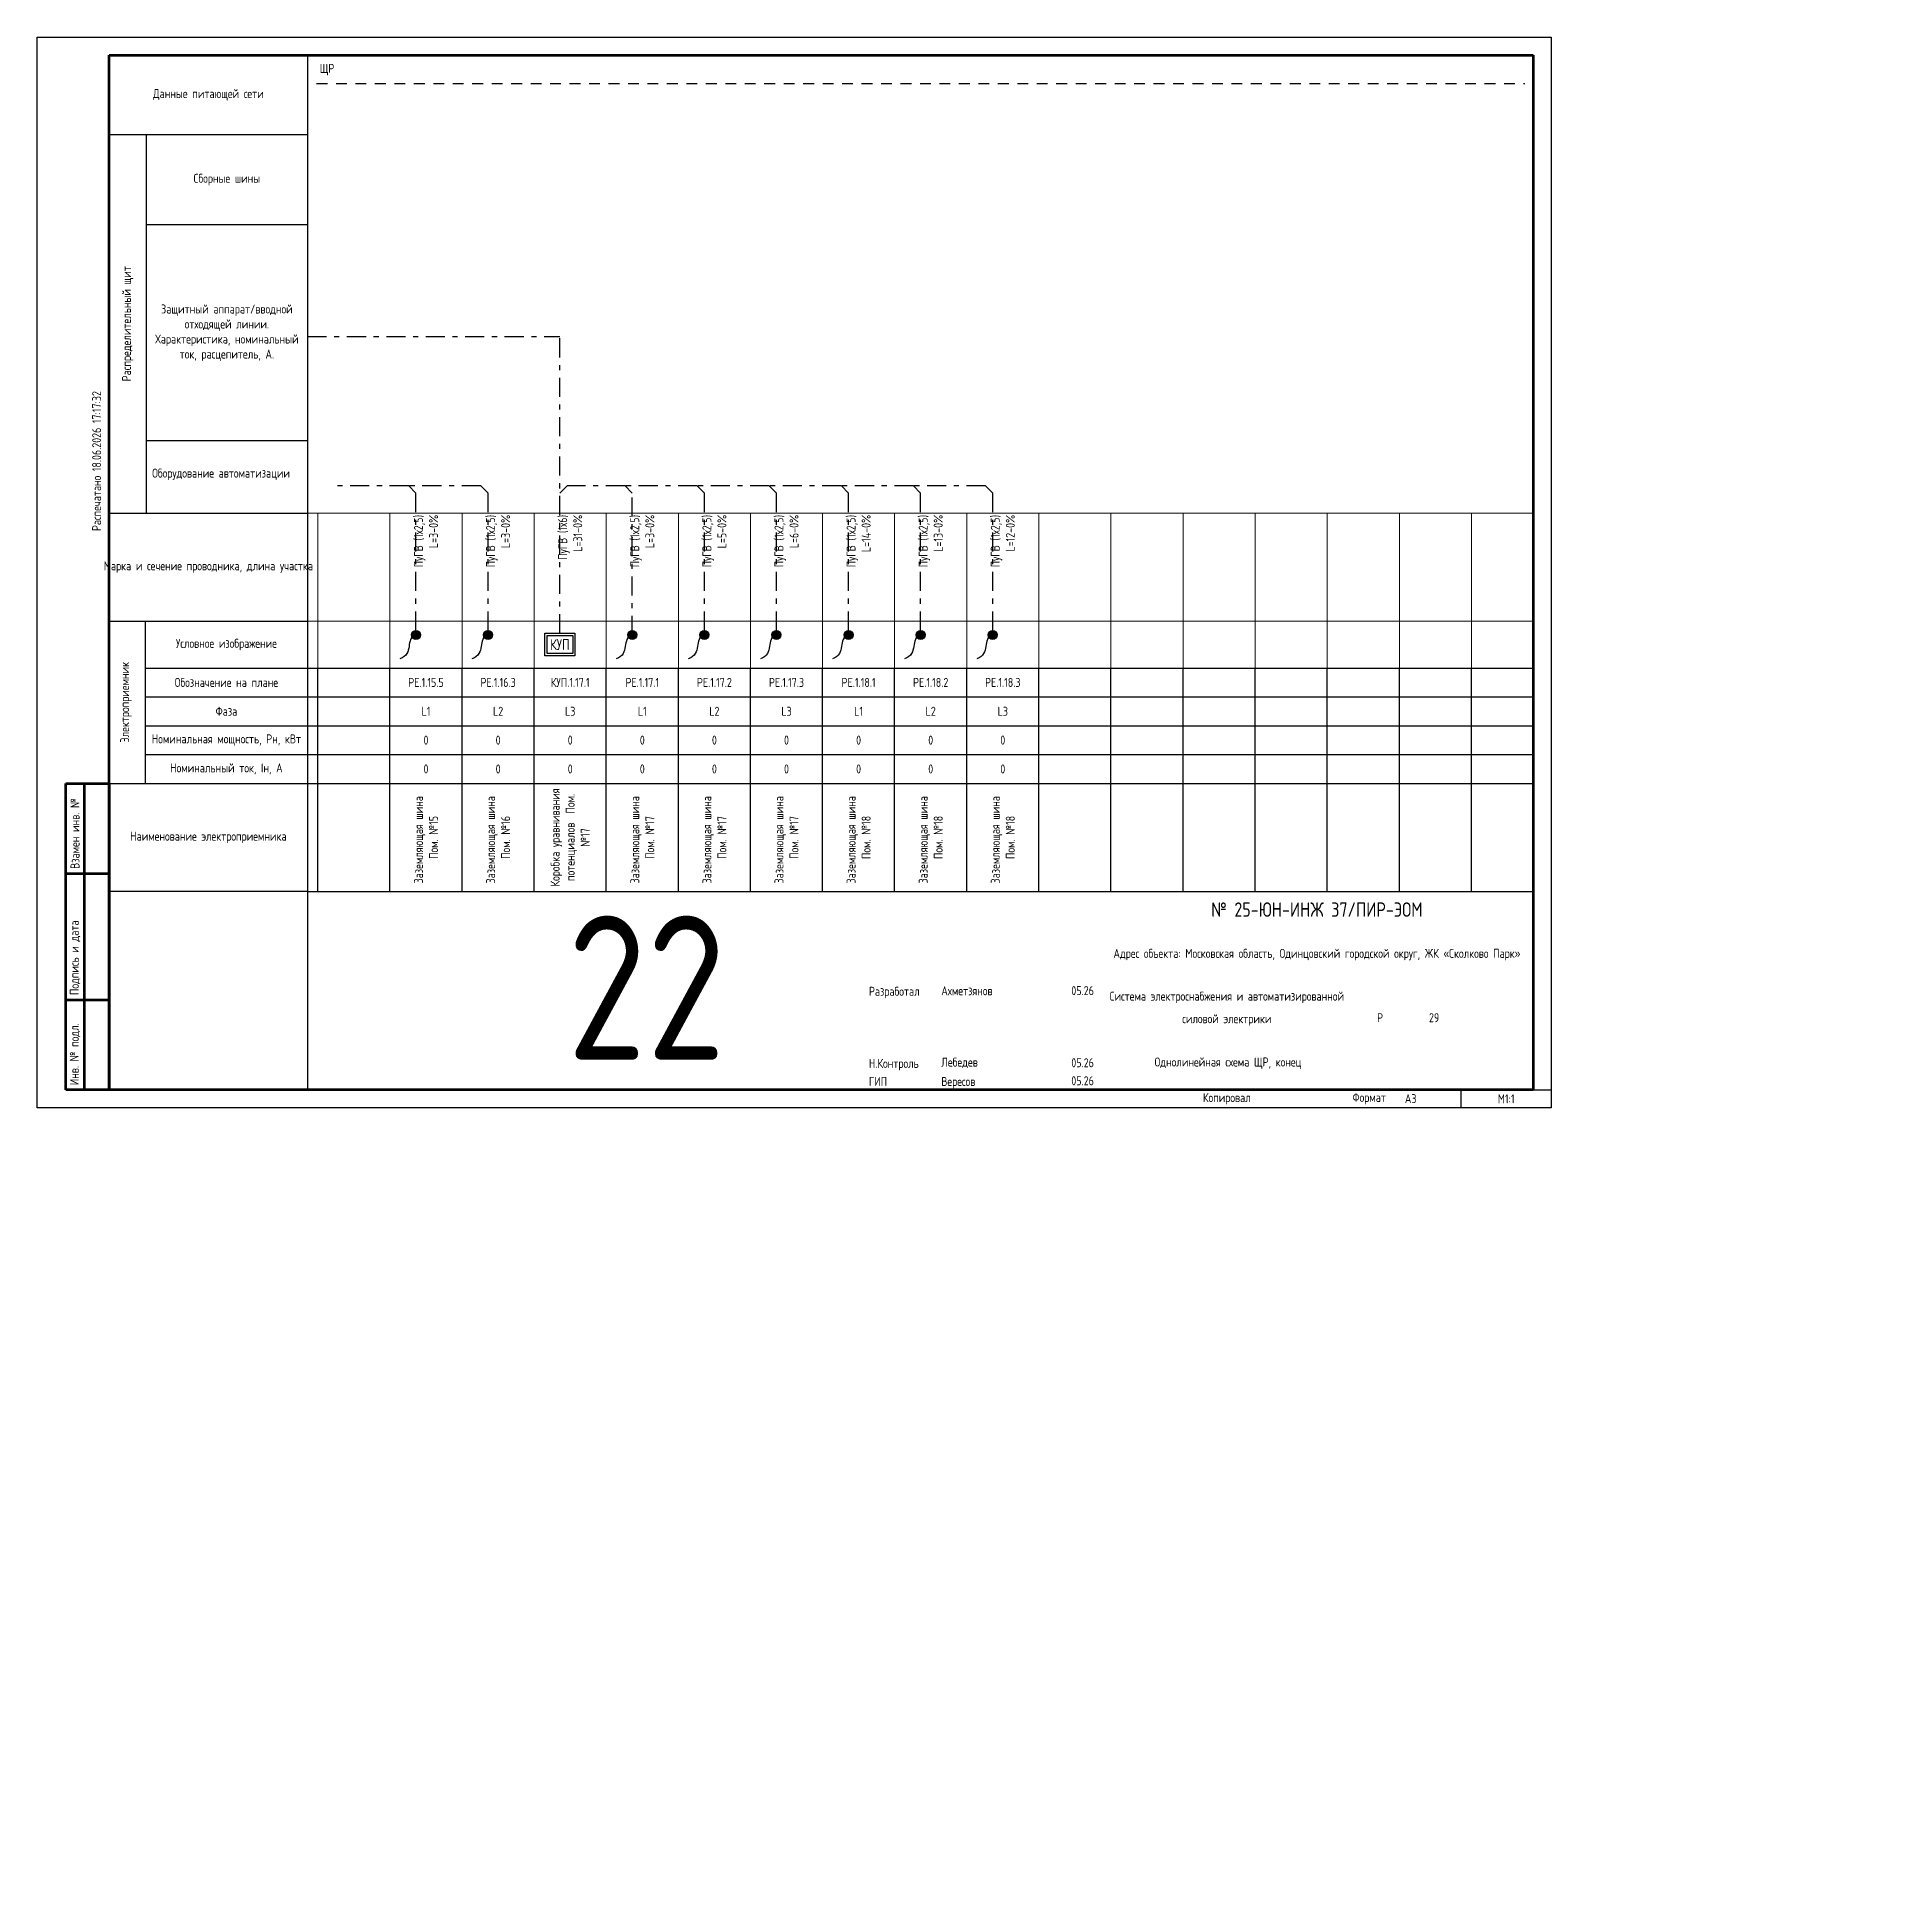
# Paper-space layout 'ЩР-1 (23)' of a CAD drawing. Header units: millimetres. Extents: x 0 to 513, y -218 to 297.
# The model-space entities are those that its viewports show. They can reach past a viewport. Long polylines and large blocks are cut down to what shows.
import ezdxf
from ezdxf.enums import TextEntityAlignment as Align

# ---------------------------------------------------------------- set-up
doc = ezdxf.new("R2010")
doc.units = ezdxf.units.MM
doc.linetypes.add('JIS_02_0.7', pattern=[1.35, 0.75, -0.6])
doc.linetypes.add('Штрихштриховая', pattern=[10.936111, 5.291667, -2.116667, 1.411111, -2.116667])
for name, color, linetype in [('0 @ 1', 7, 'Continuous'), ('0 @ 5', 7, 'Continuous'), ('0_UNC_12 ДСУП. Оборудование', 104, 'Continuous'), ('0_UNC_12 ДСУП. Оборудование @ 1', 104, 'Continuous'), ('0_UNC_12 ДСУП. Оборудование @ 5', 104, 'Continuous'), ('0_Рамка', 7, 'Continuous'), ('Нумерация QF', 7, 'Continuous')]:
    doc.layers.add(name, color=color, linetype=linetype)
doc.layers.add('0_UNC Defpoints ЭОМ', color=6, linetype='Continuous', plot=False)
doc.styles.add('Unecom', font='GOST2304A_0.ttf', dxfattribs={"height": 2.5})
doc.styles.add('СПДС', font='isocpeur.ttf', dxfattribs={"width": 0.8, "height": 2.5})
doc.styles.add('СПДС1.8', font='isocpeur.ttf', dxfattribs={"width": 0.8, "height": 1.8})

psp = doc.layouts.new('ЩР-1 (23)')

# ---------------------------------------------------------------- texts
at = {"insert": (407.5, 2.5), "char_height": 2.5, "width": 25, "attachment_point": 5, "line_spacing_factor": 2, "style": 'Unecom'}
psp.add_mtext('М1:1', dxfattribs=at)

msp = doc.modelspace()

# ---------------------------------------------------------------- texts
at = {"layer": 'Defpoints', "color": 6, "insert": (7267.024, 1339.307), "char_height": 40, "attachment_point": 1, "style": 'Unecom'}
msp.add_mtext_dynamic_manual_height_columns('22', width=99.92054, gutter_width=12.5, heights=[0], dxfattribs=at)
at = {"layer": 'Нумерация QF', "insert": (7198.367, 1575.564), "char_height": 2.5, "attachment_point": 1, "style": 'Unecom'}
msp.add_mtext_dynamic_manual_height_columns('ЩР', width=13.62236, gutter_width=12.5, heights=[0], dxfattribs=at)

# ---------------------------------------------------------------- blocks, each defined once
blk = doc.blocks.new('*U51')
at = {"lineweight": 60, "ltscale": 10}
for p, q in [((20, 292), (415, 292)), ((20, 5), (20, 292)), ((415, 292), (415, 5)), ((8, 90), (20, 90)), ((8, 5), (8, 90)), ((13, 90), (13, 5)), ((20, 90), (20, 5)), ((20, 90), (20, 5)), ((8, 65), (20, 65)), ((8, 30), (20, 30)), ((20, 5), (8, 5)), ((415, 5), (20, 5))]:
    blk.add_line(p, q, dxfattribs=at)
at = {"layer": '0_UNC Defpoints ЭОМ', "ltscale": 10}
blk.add_lwpolyline([(420, 0), (0, 0), (0, 297), (420, 297)], close=True, dxfattribs=at)
at = {"layer": '0_UNC Defpoints ЭОМ', "lineweight": 30}
blk.add_lwpolyline([(395, 5), (420, 5), (420, 0), (395, 0)], close=True, dxfattribs=at)
at = {"char_height": 2.5, "attachment_point": 4, "rotation": 90, "style": 'Unecom'}
for s, insert, width in [('{\\fGOST type A|b0|i1|c204|p34; }Взамен инв. №', (10.5, 65), 25), (' Подпись и дата', (10.5, 30), 35), (' Инв. № подл.', (10.5, 5), 24.4187)]:
    blk.add_mtext(s, dxfattribs=dict(at, insert=insert, width=width))
at = {"style": 'Unecom'}
for s, insert, char_height, width, attachment_point, line_spacing_factor in [('№ 25-ЮН-ИНЖ 37/ПИР-ЭОМ', (355, 54.99), 4, 120, 5, 2), ('Адрес объекта: Московская область, Одинцовский городской округ, ЖК «Сколково Парк»', (355, 42.5), 2.5, 115, 5, 1.5), ('Разработал', (230.72, 31.98), 2.5, 20, 4, 2), ('Ахметзянов', (250.8, 32.46), 2.5, 19.9212, 4, 2), ('05.26', (290, 32.5), 2.5, 10, 5, 2), ('Система электроснабжения и автоматизированной силовой электрики', (330, 27.5), 2.5, 70, 5, 1.5), ('Р', (372.5, 25), 2.5, 15, 5, 2), ('Н.Контроль', (230.72, 11.98), 2.5, 20, 4, 2), ('Лебедев', (250.8, 12.46), 2.5, 19.9212, 4, 2), ('05.26', (290, 12.5), 2.5, 10, 5, 2), ('ГИП', (230.72, 7.32), 2.5, 20, 4, 2), ('Вересов', (250.8, 6.97), 2.5, 19.9212, 4, 2), ('05.26', (290, 7.5), 2.5, 10, 5, 2)]:
    blk.add_mtext(s, dxfattribs=dict(at, insert=insert, char_height=char_height, width=width, attachment_point=attachment_point, line_spacing_factor=line_spacing_factor))
at = {"char_height": 2.5, "attachment_point": 4, "style": 'Unecom'}
for s, insert, width in [('Формат  ', (364.85, 2.55), 50), ('\\pi1; ', (250, -133.18), 20), ('\\pi1; ', (250, -133.18), 20), ('\\pi1; ', (250, -133.18), 20), ('\\pi1; ', (512.53, -218.32), 20), ('\\pi1; ', (512.53, -218.32), 20), ('\\pi1; ', (512.53, -218.32), 20)]:
    blk.add_mtext(s, dxfattribs=dict(at, insert=insert, width=width))
at = {"style": 'Unecom'}
blk.add_attdef('ЛИСТ_№', text='', height=2.5, dxfattribs=at).set_placement((387.5, 25), align=Align.MIDDLE_CENTER)
blk.add_attdef('КОЛ-ВО_ЛИСТОВ', text='', height=2.5, dxfattribs=at).set_placement((404.71, 23.69), align=Align.CENTER)
blk.add_attdef('ОПИСАНИЕ_ЛИСТА_001', (325.82, 11.28), '', height=2.5, dxfattribs=at)
at = {"style": 'Unecom', "flags": 8}
blk.add_attdef('ФОРМАТ_БУМАГИ', (379.38, 1.29), '', height=2.5, dxfattribs=at)
at = {"layer": '0_Рамка', "style": 'СПДС', "width": 0.8}
blk.add_text('Распечатано 18.06.2026 17:17:32', height=2.5, rotation=90, dxfattribs=at).set_placement((16.5, 160), align=Align.MIDDLE_LEFT)
at = {"layer": 'Defpoints', "insert": (330, 2.5), "char_height": 2.5, "width": 70, "attachment_point": 5, "style": 'Unecom'}
blk.add_mtext('Копировал', dxfattribs=at)
blk = doc.blocks.new('_Боковик_схема Юником')
at = {"color": 0, "lineweight": -2, "ltscale": 3}
blk.add_lwpolyline([(0, 232), (55, 232), (55, 0), (0, 0)], close=True, dxfattribs=at)
for points in [[(0, 210), (55, 210), (55, 125), (10.26, 125)], [(10.26, 210), (10.26, 105)], [(10.26, 185), (55, 185)], [(0, 105), (55, 105)], [(0, 75), (55, 75)], [(10, 75), (10, 30)], [(10, 62), (51.77, 62)], [(10, 62), (55, 62)], [(10, 54), (55, 54)], [(10, 46), (55, 46)], [(10, 38), (55, 38)], [(0, 30), (55, 30)]]:
    blk.add_lwpolyline(points, dxfattribs=at)
at = {"color": 0, "lineweight": -2, "char_height": 2.5, "attachment_point": 5, "style": 'Unecom'}
for s, insert, width in [('Данные питающей сети', (27.5, 221), 55), ('Сборные шины', (32.63, 197.5), 44.7356), ('Защитный аппарат/вводной отходящей линии.\\PХарактеристика, номинальный ток, расцепитель, А.', (32.63, 155), 44.7356), ('Оборудование автоматизации', (31.02, 115.72), 37.8835), ('Марка и сечение проводника, длина участка', (27.5, 90), 55), ('Условное изображение', (32.5, 68.5), 45), ('Обозначение на плане', (32.5, 58), 45), ('Фаза', (32.5, 50), 45), ('Номинальная мощность, Рн, кВт', (32.5, 42), 45), ('Номинальный ток, Iн, А', (32.5, 34), 45), ('Наименование электроприемника', (27.5, 15), 55)]:
    blk.add_mtext(s, dxfattribs=dict(at, insert=insert, width=width))
at = {"color": 0, "lineweight": -2, "char_height": 2.5, "attachment_point": 5, "rotation": 90, "style": 'Unecom'}
for s, insert, width in [('Распределительный щит', (5.13, 157.5), 105), ('Электроприемник', (4.61, 52.5), 45)]:
    blk.add_mtext(s, dxfattribs=dict(at, insert=insert, width=width))
blk = doc.blocks.new('*T29')
at = {"transparency": 16777216}
for p, q in [((0, 0), (0, 62)), ((0, 62), (7822.86, 62)), ((20, 0), (20, 62)), ((40, 0), (40, 62)), ((60, 0), (60, 62)), ((80, 0), (80, 62)), ((100, 0), (100, 62)), ((120, 0), (120, 62)), ((140, 0), (140, 62)), ((160, 0), (160, 62)), ((180, 0), (180, 62)), ((200, 0), (200, 62)), ((220, 0), (220, 62)), ((240, 0), (240, 62)), ((260, 0), (260, 62)), ((280, 0), (280, 62)), ((300, 0), (300, 62)), ((320, 0), (320, 62)), ((340, 0), (340, 62)), ((360, 0), (360, 62)), ((380, 0), (380, 62)), ((400, 0), (400, 62)), ((420, 0), (420, 62)), ((440, 0), (440, 62)), ((460, 0), (460, 62)), ((480, 0), (480, 62)), ((500, 0), (500, 62)), ((520, 0), (520, 62)), ((540, 0), (540, 62)), ((560, 0), (560, 62)), ((580, 0), (580, 62)), ((600, 0), (600, 62)), ((620, 0), (620, 62)), ((640, 0), (640, 62)), ((660, 0), (660, 62)), ((680, 0), (680, 62)), ((700, 0), (700, 62)), ((720, 0), (720, 62)), ((740, 0), (740, 62)), ((760, 0), (760, 62)), ((780, 0), (780, 62)), ((800, 0), (800, 62)), ((820, 0), (820, 62)), ((840, 0), (840, 62)), ((860, 0), (860, 62)), ((880, 0), (880, 62)), ((900, 0), (900, 62)), ((920, 0), (920, 62)), ((940, 0), (940, 62)), ((960, 0), (960, 62)), ((980, 0), (980, 62)), ((1000, 0), (1000, 62)), ((1020, 0), (1020, 62)), ((1040, 0), (1040, 62)), ((1060, 0), (1060, 62)), ((1080, 0), (1080, 62)), ((1100, 0), (1100, 62)), ((1120, 0), (1120, 62)), ((1140, 0), (1140, 62)), ((1160, 0), (1160, 62)), ((1180, 0), (1180, 62)), ((1200, 0), (1200, 62)), ((1220, 0), (1220, 62)), ((1240, 0), (1240, 62)), ((1260, 0), (1260, 62)), ((1280, 0), (1280, 62)), ((1300, 0), (1300, 62)), ((1320, 0), (1320, 62)), ((1340, 0), (1340, 62)), ((1360, 0), (1360, 62)), ((1380, 0), (1380, 62)), ((1400, 0), (1400, 62)), ((1420, 0), (1420, 62)), ((1440, 0), (1440, 62)), ((1460, 0), (1460, 62)), ((1480, 0), (1480, 62)), ((1500, 0), (1500, 62)), ((1520, 0), (1520, 62)), ((1540, 0), (1540, 62)), ((1560, 0), (1560, 62)), ((1580, 0), (1580, 62)), ((1600, 0), (1600, 62)), ((1620, 0), (1620, 62)), ((1640, 0), (1640, 62)), ((1660, 0), (1660, 62)), ((1680, 0), (1680, 62)), ((1700, 0), (1700, 62)), ((1720, 0), (1720, 62)), ((1740, 0), (1740, 62)), ((1760, 0), (1760, 62)), ((1780, 0), (1780, 62)), ((1800, 0), (1800, 62)), ((1820, 0), (1820, 62)), ((1840, 0), (1840, 62)), ((1860, 0), (1860, 62)), ((1880, 0), (1880, 62)), ((1900, 0), (1900, 62)), ((1920, 0), (1920, 62)), ((1940, 0), (1940, 62)), ((1960, 0), (1960, 62)), ((1980, 0), (1980, 62)), ((2000, 0), (2000, 62)), ((2020, 0), (2020, 62)), ((2040, 0), (2040, 62)), ((2060, 0), (2060, 62)), ((2080, 0), (2080, 62)), ((2100, 0), (2100, 62)), ((2120, 0), (2120, 62)), ((2140, 0), (2140, 62)), ((2160, 0), (2160, 62)), ((2180, 0), (2180, 62)), ((2200, 0), (2200, 62)), ((2220, 0), (2220, 62)), ((2240, 0), (2240, 62)), ((2260, 0), (2260, 62)), ((2280, 0), (2280, 62)), ((2300, 0), (2300, 62)), ((2320, 0), (2320, 62)), ((2340, 0), (2340, 62)), ((2360, 0), (2360, 62)), ((2380, 0), (2380, 62)), ((2400, 0), (2400, 62)), ((2420, 0), (2420, 62)), ((2440, 0), (2440, 62)), ((2460, 0), (2460, 62)), ((2480, 0), (2480, 62)), ((2500, 0), (2500, 62)), ((2520, 0), (2520, 62)), ((2540, 0), (2540, 62)), ((2560, 0), (2560, 62)), ((2580, 0), (2580, 62)), ((2600, 0), (2600, 62)), ((2620, 0), (2620, 62)), ((2640, 0), (2640, 62)), ((2660, 0), (2660, 62)), ((2680, 0), (2680, 62)), ((2700, 0), (2700, 62)), ((2720, 0), (2720, 62)), ((2740, 0), (2740, 62)), ((2760, 0), (2760, 62)), ((2780, 0), (2780, 62)), ((2800, 0), (2800, 62)), ((2820, 0), (2820, 62)), ((2840, 0), (2840, 62)), ((2860, 0), (2860, 62)), ((2880, 0), (2880, 62)), ((2900, 0), (2900, 62)), ((2920, 0), (2920, 62)), ((2940, 0), (2940, 62)), ((2960, 0), (2960, 62)), ((2980, 0), (2980, 62)), ((3000, 0), (3000, 62)), ((3020, 0), (3020, 62)), ((3040, 0), (3040, 62)), ((3060, 0), (3060, 62)), ((3080, 0), (3080, 62)), ((3100, 0), (3100, 62)), ((3120, 0), (3120, 62)), ((3140, 0), (3140, 62)), ((3160, 0), (3160, 62)), ((3180, 0), (3180, 62)), ((3200, 0), (3200, 62)), ((3220, 0), (3220, 62)), ((3240, 0), (3240, 62)), ((3260, 0), (3260, 62)), ((3280, 0), (3280, 62)), ((3300, 0), (3300, 62)), ((3320, 0), (3320, 62)), ((3340, 0), (3340, 62)), ((3360, 0), (3360, 62)), ((3380, 0), (3380, 62)), ((3400, 0), (3400, 62)), ((3420, 0), (3420, 62)), ((3440, 0), (3440, 62)), ((3460, 0), (3460, 62)), ((3480, 0), (3480, 62)), ((3500, 0), (3500, 62)), ((3520, 0), (3520, 62)), ((3540, 0), (3540, 62)), ((3560, 0), (3560, 62)), ((3580, 0), (3580, 62)), ((3600, 0), (3600, 62)), ((3620, 0), (3620, 62)), ((3640, 0), (3640, 62)), ((3660, 0), (3660, 62)), ((3680, 0), (3680, 62)), ((3700, 0), (3700, 62)), ((3720, 0), (3720, 62)), ((3740, 0), (3740, 62)), ((3760, 0), (3760, 62)), ((3780, 0), (3780, 62)), ((3800, 0), (3800, 62)), ((3820, 0), (3820, 62)), ((3840, 0), (3840, 62)), ((3860, 0), (3860, 62)), ((3880, 0), (3880, 62)), ((3900, 0), (3900, 62)), ((3920, 0), (3920, 62)), ((3940, 0), (3940, 62)), ((3960, 0), (3960, 62)), ((3980, 0), (3980, 62)), ((4000, 0), (4000, 62)), ((4020, 0), (4020, 62)), ((4040, 0), (4040, 62)), ((4060, 0), (4060, 62)), ((4080, 0), (4080, 62)), ((4100, 0), (4100, 62)), ((4120, 0), (4120, 62)), ((4140, 0), (4140, 62)), ((4160, 0), (4160, 62)), ((4180, 0), (4180, 62)), ((4200, 0), (4200, 62)), ((4220, 0), (4220, 62)), ((4240, 0), (4240, 62)), ((4260, 0), (4260, 62)), ((4280, 0), (4280, 62)), ((4300, 0), (4300, 62)), ((4320, 0), (4320, 62)), ((4340, 0), (4340, 62)), ((4360, 0), (4360, 62)), ((4380, 0), (4380, 62)), ((4400, 0), (4400, 62)), ((4420, 0), (4420, 62)), ((4440, 0), (4440, 62)), ((4460, 0), (4460, 62)), ((4480, 0), (4480, 62)), ((4500, 0), (4500, 62)), ((4520, 0), (4520, 62)), ((4540, 0), (4540, 62)), ((4560, 0), (4560, 62)), ((4580, 0), (4580, 62)), ((4600, 0), (4600, 62)), ((4620, 0), (4620, 62)), ((4640, 0), (4640, 62)), ((4660, 0), (4660, 62)), ((4682.86, 0), (4682.86, 62)), ((4702.86, 0), (4702.86, 62)), ((4722.86, 0), (4722.86, 62)), ((4742.86, 0), (4742.86, 62)), ((4762.86, 0), (4762.86, 62)), ((4782.86, 0), (4782.86, 62)), ((4802.86, 0), (4802.86, 62)), ((4822.86, 0), (4822.86, 62)), ((4842.86, 0), (4842.86, 62)), ((4862.86, 0), (4862.86, 62)), ((4882.86, 0), (4882.86, 62)), ((4902.86, 0), (4902.86, 62)), ((4922.86, 0), (4922.86, 62)), ((4942.86, 0), (4942.86, 62)), ((4962.86, 0), (4962.86, 62)), ((4982.86, 0), (4982.86, 62)), ((5002.86, 0), (5002.86, 62)), ((5022.86, 0), (5022.86, 62)), ((5042.86, 0), (5042.86, 62)), ((5062.86, 0), (5062.86, 62)), ((5082.86, 0), (5082.86, 62)), ((5102.86, 0), (5102.86, 62)), ((5122.86, 0), (5122.86, 62)), ((5142.86, 0), (5142.86, 62)), ((5162.86, 0), (5162.86, 62)), ((5182.86, 0), (5182.86, 62)), ((5202.86, 0), (5202.86, 62)), ((5222.86, 0), (5222.86, 62)), ((5242.86, 0), (5242.86, 62)), ((5262.86, 0), (5262.86, 62)), ((5282.86, 0), (5282.86, 62)), ((5302.86, 0), (5302.86, 62)), ((5322.86, 0), (5322.86, 62)), ((5342.86, 0), (5342.86, 62)), ((5362.86, 0), (5362.86, 62)), ((5382.86, 0), (5382.86, 62)), ((5402.86, 0), (5402.86, 62)), ((5422.86, 0), (5422.86, 62)), ((5442.86, 0), (5442.86, 62)), ((5462.86, 0), (5462.86, 62)), ((5482.86, 0), (5482.86, 62)), ((5502.86, 0), (5502.86, 62)), ((5522.86, 0), (5522.86, 62)), ((5542.86, 0), (5542.86, 62)), ((5562.86, 0), (5562.86, 62)), ((5582.86, 0), (5582.86, 62)), ((5602.86, 0), (5602.86, 62)), ((5622.86, 0), (5622.86, 62)), ((5642.86, 0), (5642.86, 62)), ((5662.86, 0), (5662.86, 62)), ((5682.86, 0), (5682.86, 62)), ((5702.86, 0), (5702.86, 62)), ((5722.86, 0), (5722.86, 62)), ((5742.86, 0), (5742.86, 62)), ((5762.86, 0), (5762.86, 62)), ((5782.86, 0), (5782.86, 62)), ((5802.86, 0), (5802.86, 62)), ((5822.86, 0), (5822.86, 62)), ((5842.86, 0), (5842.86, 62)), ((5862.86, 0), (5862.86, 62)), ((5882.86, 0), (5882.86, 62)), ((5902.86, 0), (5902.86, 62)), ((5922.86, 0), (5922.86, 62)), ((5942.86, 0), (5942.86, 62)), ((5962.86, 0), (5962.86, 62)), ((5982.86, 0), (5982.86, 62)), ((6002.86, 0), (6002.86, 62)), ((6022.86, 0), (6022.86, 62)), ((6042.86, 0), (6042.86, 62)), ((6062.86, 0), (6062.86, 62)), ((6082.86, 0), (6082.86, 62)), ((6102.86, 0), (6102.86, 62)), ((6122.86, 0), (6122.86, 62)), ((6142.86, 0), (6142.86, 62)), ((6162.86, 0), (6162.86, 62)), ((6182.86, 0), (6182.86, 62)), ((6202.86, 0), (6202.86, 62)), ((6222.86, 0), (6222.86, 62)), ((6242.86, 0), (6242.86, 62)), ((6262.86, 0), (6262.86, 62)), ((6282.86, 0), (6282.86, 62)), ((6302.86, 0), (6302.86, 62)), ((6322.86, 0), (6322.86, 62)), ((6342.86, 0), (6342.86, 62)), ((6362.86, 0), (6362.86, 62)), ((6382.86, 0), (6382.86, 62)), ((6402.86, 0), (6402.86, 62)), ((6422.86, 0), (6422.86, 62)), ((6442.86, 0), (6442.86, 62)), ((6462.86, 0), (6462.86, 62)), ((6482.86, 0), (6482.86, 62)), ((6502.86, 0), (6502.86, 62)), ((6522.86, 0), (6522.86, 62)), ((6542.86, 0), (6542.86, 62)), ((6562.86, 0), (6562.86, 62)), ((6582.86, 0), (6582.86, 62)), ((6602.86, 0), (6602.86, 62)), ((6622.86, 0), (6622.86, 62)), ((6642.86, 0), (6642.86, 62)), ((6662.86, 0), (6662.86, 62)), ((6682.86, 0), (6682.86, 62)), ((6702.86, 0), (6702.86, 62)), ((6722.86, 0), (6722.86, 62)), ((6742.86, 0), (6742.86, 62)), ((6762.86, 0), (6762.86, 62)), ((6782.86, 0), (6782.86, 62)), ((6802.86, 0), (6802.86, 62)), ((6822.86, 0), (6822.86, 62)), ((6842.86, 0), (6842.86, 62)), ((6862.86, 0), (6862.86, 62)), ((6882.86, 0), (6882.86, 62)), ((6902.86, 0), (6902.86, 62)), ((6922.86, 0), (6922.86, 62)), ((6942.86, 0), (6942.86, 62)), ((6962.86, 0), (6962.86, 62)), ((6982.86, 0), (6982.86, 62)), ((7002.86, 0), (7002.86, 62)), ((7022.86, 0), (7022.86, 62)), ((7042.86, 0), (7042.86, 62)), ((7062.86, 0), (7062.86, 62)), ((7082.86, 0), (7082.86, 62)), ((7102.86, 0), (7102.86, 62)), ((7122.86, 0), (7122.86, 62)), ((7142.86, 0), (7142.86, 62)), ((7162.86, 0), (7162.86, 62)), ((7182.86, 0), (7182.86, 62)), ((7202.86, 0), (7202.86, 62)), ((7222.86, 0), (7222.86, 62)), ((7242.86, 0), (7242.86, 62)), ((7262.86, 0), (7262.86, 62)), ((7282.86, 0), (7282.86, 62)), ((7302.86, 0), (7302.86, 62)), ((7322.86, 0), (7322.86, 62)), ((7342.86, 0), (7342.86, 62)), ((7362.86, 0), (7362.86, 62)), ((7382.86, 0), (7382.86, 62)), ((7402.86, 0), (7402.86, 62)), ((7422.86, 0), (7422.86, 62)), ((7442.86, 0), (7442.86, 62)), ((7462.86, 0), (7462.86, 62)), ((7482.86, 0), (7482.86, 62)), ((7502.86, 0), (7502.86, 62)), ((7522.86, 0), (7522.86, 62)), ((7542.86, 0), (7542.86, 62)), ((7562.86, 0), (7562.86, 62)), ((7582.86, 0), (7582.86, 62)), ((7602.86, 0), (7602.86, 62)), ((7622.86, 0), (7622.86, 62)), ((7642.86, 0), (7642.86, 62)), ((7662.86, 0), (7662.86, 62)), ((7682.86, 0), (7682.86, 62)), ((7702.86, 0), (7702.86, 62)), ((7722.86, 0), (7722.86, 62)), ((7742.86, 0), (7742.86, 62)), ((7762.86, 0), (7762.86, 62)), ((7782.86, 0), (7782.86, 62)), ((7802.86, 0), (7802.86, 62)), ((7822.86, 0), (7822.86, 62)), ((0, 54), (7822.86, 54)), ((0, 46), (7822.86, 46)), ((0, 38), (7822.86, 38)), ((0, 30), (7822.86, 30)), ((0, 0), (7822.86, 0))]:
    blk.add_line(p, q, dxfattribs=at)
at = {"layer": 'Defpoints', "color": 8, "linetype": 'ByBlock', "lineweight": 0, "transparency": 16777216}
for p, q in [((0, 62), (0, 105)), ((0, 105), (8066.19, 105)), ((20, 62), (20, 105)), ((40, 62), (40, 105)), ((60, 62), (60, 105)), ((80, 62), (80, 105)), ((100, 62), (100, 105)), ((120, 62), (120, 105)), ((140, 62), (140, 105)), ((160, 62), (160, 105)), ((180, 62), (180, 105)), ((200, 62), (200, 105)), ((220, 62), (220, 105)), ((240, 62), (240, 105)), ((260, 62), (260, 105)), ((280, 62), (280, 105)), ((300, 62), (300, 105)), ((320, 62), (320, 105)), ((340, 62), (340, 105)), ((360, 62), (360, 105)), ((380, 62), (380, 105)), ((400, 62), (400, 105)), ((420, 62), (420, 105)), ((440, 62), (440, 105)), ((460, 62), (460, 105)), ((480, 62), (480, 105)), ((500, 62), (500, 105)), ((520, 62), (520, 105)), ((540, 62), (540, 105)), ((560, 62), (560, 105)), ((580, 62), (580, 105)), ((600, 62), (600, 105)), ((620, 62), (620, 105)), ((640, 62), (640, 105)), ((660, 62), (660, 105)), ((680, 62), (680, 105)), ((700, 62), (700, 105)), ((720, 62), (720, 105)), ((740, 62), (740, 105)), ((760, 62), (760, 105)), ((780, 62), (780, 105)), ((800, 62), (800, 105)), ((820, 62), (820, 105)), ((840, 62), (840, 105)), ((860, 62), (860, 105)), ((880, 62), (880, 105)), ((900, 62), (900, 105)), ((920, 62), (920, 105)), ((940, 62), (940, 105)), ((960, 62), (960, 105)), ((980, 62), (980, 105)), ((1000, 62), (1000, 105)), ((1020, 62), (1020, 105)), ((1040, 62), (1040, 105)), ((1060, 62), (1060, 105)), ((1080, 62), (1080, 105)), ((1100, 62), (1100, 105)), ((1120, 62), (1120, 105)), ((1140, 62), (1140, 105)), ((1160, 62), (1160, 105)), ((1180, 62), (1180, 105)), ((1200, 62), (1200, 105)), ((1220, 62), (1220, 105)), ((1240, 62), (1240, 105)), ((1260, 62), (1260, 105)), ((1280, 62), (1280, 105)), ((1300, 62), (1300, 105)), ((1320, 62), (1320, 105)), ((1340, 62), (1340, 105)), ((1360, 62), (1360, 105)), ((1380, 62), (1380, 105)), ((1400, 62), (1400, 105)), ((1420, 62), (1420, 105)), ((1440, 62), (1440, 105)), ((1460, 62), (1460, 105)), ((1480, 62), (1480, 105)), ((1500, 62), (1500, 105)), ((1520, 62), (1520, 105)), ((1540, 62), (1540, 105)), ((1560, 62), (1560, 105)), ((1580, 62), (1580, 105)), ((1600, 62), (1600, 105)), ((1620, 62), (1620, 105)), ((1640, 62), (1640, 105)), ((1660, 62), (1660, 105)), ((1680, 62), (1680, 105)), ((1700, 62), (1700, 105)), ((1720, 62), (1720, 105)), ((1740, 62), (1740, 105)), ((1760, 62), (1760, 105)), ((1780, 62), (1780, 105)), ((1800, 62), (1800, 105)), ((1820, 62), (1820, 105)), ((1840, 62), (1840, 105)), ((1860, 62), (1860, 105)), ((1880, 62), (1880, 105)), ((1900, 62), (1900, 105)), ((1920, 62), (1920, 105)), ((1940, 62), (1940, 105)), ((1960, 62), (1960, 105)), ((1980, 62), (1980, 105)), ((2000, 62), (2000, 105)), ((2020, 62), (2020, 105)), ((2040, 62), (2040, 105)), ((2060, 62), (2060, 105)), ((2080, 62), (2080, 105)), ((2100, 62), (2100, 105)), ((2120, 62), (2120, 105)), ((2140, 62), (2140, 105)), ((2160, 62), (2160, 105)), ((2180, 62), (2180, 105)), ((2200, 62), (2200, 105)), ((2220, 62), (2220, 105)), ((2240, 62), (2240, 105)), ((2260, 62), (2260, 105)), ((2280, 62), (2280, 105)), ((2300, 62), (2300, 105)), ((2320, 62), (2320, 105)), ((2340, 62), (2340, 105)), ((2360, 62), (2360, 105)), ((2380, 62), (2380, 105)), ((2400, 62), (2400, 105)), ((2420, 62), (2420, 105)), ((2440, 62), (2440, 105)), ((2460, 62), (2460, 105)), ((2480, 62), (2480, 105)), ((2500, 62), (2500, 105)), ((2520, 62), (2520, 105)), ((2540, 62), (2540, 105)), ((2560, 62), (2560, 105)), ((2580, 62), (2580, 105)), ((2600, 62), (2600, 105)), ((2620, 62), (2620, 105)), ((2640, 62), (2640, 105)), ((2660, 62), (2660, 105)), ((2680, 62), (2680, 105)), ((2700, 62), (2700, 105)), ((2720, 62), (2720, 105)), ((2740, 62), (2740, 105)), ((2760, 62), (2760, 105)), ((2780, 62), (2780, 105)), ((2800, 62), (2800, 105)), ((2820, 62), (2820, 105)), ((2840, 62), (2840, 105)), ((2860, 62), (2860, 105)), ((2880, 62), (2880, 105)), ((2900, 62), (2900, 105)), ((2920, 62), (2920, 105)), ((2940, 62), (2940, 105)), ((2960, 62), (2960, 105)), ((2980, 62), (2980, 105)), ((3000, 62), (3000, 105)), ((3020, 62), (3020, 105)), ((3040, 62), (3040, 105)), ((3060, 62), (3060, 105)), ((3080, 62), (3080, 105)), ((3100, 62), (3100, 105)), ((3120, 62), (3120, 105)), ((3140, 62), (3140, 105)), ((3160, 62), (3160, 105)), ((3180, 62), (3180, 105)), ((3200, 62), (3200, 105)), ((3220, 62), (3220, 105)), ((3240, 62), (3240, 105)), ((3260, 62), (3260, 105)), ((3280, 62), (3280, 105)), ((3300, 62), (3300, 105)), ((3320, 62), (3320, 105)), ((3340, 62), (3340, 105)), ((3360, 62), (3360, 105)), ((3380, 62), (3380, 105)), ((3400, 62), (3400, 105)), ((3420, 62), (3420, 105)), ((3440, 62), (3440, 105)), ((3460, 62), (3460, 105)), ((3480, 62), (3480, 105)), ((3500, 62), (3500, 105)), ((3520, 62), (3520, 105)), ((3540, 62), (3540, 105)), ((3560, 62), (3560, 105)), ((3580, 62), (3580, 105)), ((3600, 62), (3600, 105)), ((3620, 62), (3620, 105)), ((3640, 62), (3640, 105)), ((3660, 62), (3660, 105)), ((3680, 62), (3680, 105)), ((3700, 62), (3700, 105)), ((3720, 62), (3720, 105)), ((3740, 62), (3740, 105)), ((3760, 62), (3760, 105)), ((3780, 62), (3780, 105)), ((3800, 62), (3800, 105)), ((3820, 62), (3820, 105)), ((3840, 62), (3840, 105)), ((3860, 62), (3860, 105)), ((3880, 62), (3880, 105)), ((3900, 62), (3900, 105)), ((3920, 62), (3920, 105)), ((3940, 62), (3940, 105)), ((3960, 62), (3960, 105)), ((3980, 62), (3980, 105)), ((4000, 62), (4000, 105)), ((4020, 62), (4020, 105)), ((4040, 62), (4040, 105)), ((4060, 62), (4060, 105)), ((4080, 62), (4080, 105)), ((4100, 62), (4100, 105)), ((4120, 62), (4120, 105)), ((4140, 62), (4140, 105)), ((4160, 62), (4160, 105)), ((4180, 62), (4180, 105)), ((4200, 62), (4200, 105)), ((4220, 62), (4220, 105)), ((4240, 62), (4240, 105)), ((4260, 62), (4260, 105)), ((4280, 62), (4280, 105)), ((4300, 62), (4300, 105)), ((4320, 62), (4320, 105)), ((4340, 62), (4340, 105)), ((4360, 62), (4360, 105)), ((4380, 62), (4380, 105)), ((4400, 62), (4400, 105)), ((4420, 62), (4420, 105)), ((4440, 62), (4440, 105)), ((4460, 62), (4460, 105)), ((4480, 62), (4480, 105)), ((4500, 62), (4500, 105)), ((4520, 62), (4520, 105)), ((4540, 62), (4540, 105)), ((4560, 62), (4560, 105)), ((4580, 62), (4580, 105)), ((4600, 62), (4600, 105)), ((4620, 62), (4620, 105)), ((4640, 62), (4640, 105)), ((4660, 62), (4660, 105)), ((4682.86, 62), (4682.86, 105)), ((4702.86, 62), (4702.86, 105)), ((4722.86, 62), (4722.86, 105)), ((4742.86, 62), (4742.86, 105)), ((4762.86, 62), (4762.86, 105)), ((4782.86, 62), (4782.86, 105)), ((4802.86, 62), (4802.86, 105)), ((4822.86, 62), (4822.86, 105)), ((4842.86, 62), (4842.86, 105)), ((4862.86, 62), (4862.86, 105)), ((4882.86, 62), (4882.86, 105)), ((4902.86, 62), (4902.86, 105)), ((4922.86, 62), (4922.86, 105)), ((4942.86, 62), (4942.86, 105)), ((4962.86, 62), (4962.86, 105)), ((4982.86, 62), (4982.86, 105)), ((5002.86, 62), (5002.86, 105)), ((5022.86, 62), (5022.86, 105)), ((5042.86, 62), (5042.86, 105)), ((5062.86, 62), (5062.86, 105)), ((5082.86, 62), (5082.86, 105)), ((5102.86, 62), (5102.86, 105)), ((5122.86, 62), (5122.86, 105)), ((5142.86, 62), (5142.86, 105)), ((5162.86, 62), (5162.86, 105)), ((5182.86, 62), (5182.86, 105)), ((5202.86, 62), (5202.86, 105)), ((5222.86, 62), (5222.86, 105)), ((5242.86, 62), (5242.86, 105)), ((5262.86, 62), (5262.86, 105)), ((5282.86, 62), (5282.86, 105)), ((5302.86, 62), (5302.86, 105)), ((5322.86, 62), (5322.86, 105)), ((5342.86, 62), (5342.86, 105)), ((5362.86, 62), (5362.86, 105)), ((5382.86, 62), (5382.86, 105)), ((5402.86, 62), (5402.86, 105)), ((5422.86, 62), (5422.86, 105)), ((5442.86, 62), (5442.86, 105)), ((5462.86, 62), (5462.86, 105)), ((5482.86, 62), (5482.86, 105)), ((5502.86, 62), (5502.86, 105)), ((5522.86, 62), (5522.86, 105)), ((5542.86, 62), (5542.86, 105)), ((5562.86, 62), (5562.86, 105)), ((5582.86, 62), (5582.86, 105)), ((5602.86, 62), (5602.86, 105)), ((5622.86, 62), (5622.86, 105)), ((5642.86, 62), (5642.86, 105)), ((5662.86, 62), (5662.86, 105)), ((5682.86, 62), (5682.86, 105)), ((5702.86, 62), (5702.86, 105)), ((5722.86, 62), (5722.86, 105)), ((5742.86, 62), (5742.86, 105)), ((5762.86, 62), (5762.86, 105)), ((5782.86, 62), (5782.86, 105)), ((5802.86, 62), (5802.86, 105)), ((5822.86, 62), (5822.86, 105)), ((5842.86, 62), (5842.86, 105)), ((5862.86, 62), (5862.86, 105)), ((5882.86, 62), (5882.86, 105)), ((5902.86, 62), (5902.86, 105)), ((5922.86, 62), (5922.86, 105)), ((5942.86, 62), (5942.86, 105)), ((5962.86, 62), (5962.86, 105)), ((5982.86, 62), (5982.86, 105)), ((6002.86, 62), (6002.86, 105)), ((6022.86, 62), (6022.86, 105)), ((6042.86, 62), (6042.86, 105)), ((6062.86, 62), (6062.86, 105)), ((6082.86, 62), (6082.86, 105)), ((6102.86, 62), (6102.86, 105)), ((6122.86, 62), (6122.86, 105)), ((6142.86, 62), (6142.86, 105)), ((6162.86, 62), (6162.86, 105)), ((6182.86, 62), (6182.86, 105)), ((6202.86, 62), (6202.86, 105)), ((6222.86, 62), (6222.86, 105)), ((6242.86, 62), (6242.86, 105)), ((6262.86, 62), (6262.86, 105)), ((6282.86, 62), (6282.86, 105)), ((6302.86, 62), (6302.86, 105)), ((6322.86, 62), (6322.86, 105)), ((6342.86, 62), (6342.86, 105)), ((6362.86, 62), (6362.86, 105)), ((6382.86, 62), (6382.86, 105)), ((6402.86, 62), (6402.86, 105)), ((6422.86, 62), (6422.86, 105)), ((6442.86, 62), (6442.86, 105)), ((6462.86, 62), (6462.86, 105)), ((6482.86, 62), (6482.86, 105)), ((6502.86, 62), (6502.86, 105)), ((6522.86, 62), (6522.86, 105)), ((6542.86, 62), (6542.86, 105)), ((6562.86, 62), (6562.86, 105)), ((6582.86, 62), (6582.86, 105)), ((6602.86, 62), (6602.86, 105)), ((6622.86, 62), (6622.86, 105)), ((6642.86, 62), (6642.86, 105)), ((6662.86, 62), (6662.86, 105)), ((6682.86, 62), (6682.86, 105)), ((6702.86, 62), (6702.86, 105)), ((6722.86, 62), (6722.86, 105)), ((6742.86, 62), (6742.86, 105)), ((6762.86, 62), (6762.86, 105)), ((6782.86, 62), (6782.86, 105)), ((6802.86, 62), (6802.86, 105)), ((6822.86, 62), (6822.86, 105)), ((6842.86, 62), (6842.86, 105)), ((6862.86, 62), (6862.86, 105)), ((6882.86, 62), (6882.86, 105)), ((6902.86, 62), (6902.86, 105)), ((6922.86, 62), (6922.86, 105)), ((6942.86, 62), (6942.86, 105)), ((6962.86, 62), (6962.86, 105)), ((6982.86, 62), (6982.86, 105)), ((7002.86, 62), (7002.86, 105)), ((7022.86, 62), (7022.86, 105)), ((7042.86, 62), (7042.86, 105)), ((7062.86, 62), (7062.86, 105)), ((7082.86, 62), (7082.86, 105)), ((7102.86, 62), (7102.86, 105)), ((7122.86, 62), (7122.86, 105)), ((7142.86, 62), (7142.86, 105)), ((7162.86, 62), (7162.86, 105)), ((7182.86, 62), (7182.86, 105)), ((7202.86, 62), (7202.86, 105)), ((7222.86, 62), (7222.86, 105)), ((7242.86, 62), (7242.86, 105)), ((7262.86, 62), (7262.86, 105)), ((7282.86, 62), (7282.86, 105)), ((7302.86, 62), (7302.86, 105)), ((7322.86, 62), (7322.86, 105)), ((7342.86, 62), (7342.86, 105)), ((7362.86, 62), (7362.86, 105)), ((7382.86, 62), (7382.86, 105)), ((7402.86, 62), (7402.86, 105)), ((7422.86, 62), (7422.86, 105)), ((7442.86, 62), (7442.86, 105)), ((7462.86, 62), (7462.86, 105)), ((7482.86, 62), (7482.86, 105)), ((7502.86, 62), (7502.86, 105)), ((7522.86, 62), (7522.86, 105)), ((7542.86, 62), (7542.86, 105)), ((7562.86, 62), (7562.86, 105)), ((7582.86, 62), (7582.86, 105)), ((7602.86, 62), (7602.86, 105)), ((7622.86, 62), (7622.86, 105)), ((7642.86, 62), (7642.86, 105)), ((7662.86, 62), (7662.86, 105)), ((7682.86, 62), (7682.86, 105)), ((7702.86, 62), (7702.86, 105)), ((7722.86, 62), (7722.86, 105)), ((7742.86, 62), (7742.86, 105)), ((7762.86, 62), (7762.86, 105)), ((7782.86, 62), (7782.86, 105)), ((7802.86, 62), (7802.86, 105)), ((7822.86, 62), (7822.86, 105)), ((7826.19, 0), (7826.19, 105)), ((7829.52, 0), (7829.52, 105)), ((7832.86, 0), (7832.86, 105)), ((7836.19, 0), (7836.19, 105)), ((7839.52, 0), (7839.52, 105)), ((7842.86, 0), (7842.86, 105)), ((7846.19, 0), (7846.19, 105)), ((7849.52, 0), (7849.52, 105)), ((7852.86, 0), (7852.86, 105)), ((7856.19, 0), (7856.19, 105)), ((7859.52, 0), (7859.52, 105)), ((7862.86, 0), (7862.86, 105)), ((7866.19, 0), (7866.19, 105)), ((7869.52, 0), (7869.52, 105)), ((7872.86, 0), (7872.86, 105)), ((7876.19, 0), (7876.19, 105)), ((7879.52, 0), (7879.52, 105)), ((7882.86, 0), (7882.86, 105)), ((7886.19, 0), (7886.19, 105)), ((7889.52, 0), (7889.52, 105)), ((7892.86, 0), (7892.86, 105)), ((7896.19, 0), (7896.19, 105)), ((7899.52, 0), (7899.52, 105)), ((7902.86, 0), (7902.86, 105)), ((7906.19, 0), (7906.19, 105)), ((7909.52, 0), (7909.52, 105)), ((7912.86, 0), (7912.86, 105)), ((7916.19, 0), (7916.19, 105)), ((7919.52, 0), (7919.52, 105)), ((7922.86, 0), (7922.86, 105)), ((7926.19, 0), (7926.19, 105)), ((7929.52, 0), (7929.52, 105)), ((7932.86, 0), (7932.86, 105)), ((7936.19, 0), (7936.19, 105)), ((7939.52, 0), (7939.52, 105)), ((7942.86, 0), (7942.86, 105)), ((7946.19, 0), (7946.19, 105)), ((7949.52, 0), (7949.52, 105)), ((7952.86, 0), (7952.86, 105)), ((7956.19, 0), (7956.19, 105)), ((7959.52, 0), (7959.52, 105)), ((7962.86, 0), (7962.86, 105)), ((7966.19, 0), (7966.19, 105)), ((7969.52, 0), (7969.52, 105)), ((7972.86, 0), (7972.86, 105)), ((7976.19, 0), (7976.19, 105)), ((7979.52, 0), (7979.52, 105)), ((7982.86, 0), (7982.86, 105)), ((7986.19, 0), (7986.19, 105)), ((7989.52, 0), (7989.52, 105)), ((7992.86, 0), (7992.86, 105)), ((7996.19, 0), (7996.19, 105)), ((7999.52, 0), (7999.52, 105)), ((8002.86, 0), (8002.86, 105)), ((8006.19, 0), (8006.19, 105)), ((8009.52, 0), (8009.52, 105)), ((8012.86, 0), (8012.86, 105)), ((8016.19, 0), (8016.19, 105)), ((8019.52, 0), (8019.52, 105)), ((8022.86, 0), (8022.86, 105)), ((8026.19, 0), (8026.19, 105)), ((8029.52, 0), (8029.52, 105)), ((8032.86, 0), (8032.86, 105)), ((8036.19, 0), (8036.19, 105)), ((8039.52, 0), (8039.52, 105)), ((8042.86, 0), (8042.86, 105)), ((8046.19, 0), (8046.19, 105)), ((8049.52, 0), (8049.52, 105)), ((8052.86, 0), (8052.86, 105)), ((8056.19, 0), (8056.19, 105)), ((8059.52, 0), (8059.52, 105)), ((8062.86, 0), (8062.86, 105)), ((8066.19, 0), (8066.19, 105)), ((0, 75), (8066.19, 75)), ((7822.86, 62), (8066.19, 62)), ((7822.86, 54), (8066.19, 54)), ((7822.86, 46), (8066.19, 46)), ((7822.86, 38), (8066.19, 38)), ((7822.86, 30), (8066.19, 30)), ((7822.86, 0), (8066.19, 0))]:
    blk.add_line(p, q, dxfattribs=at)
at = {"transparency": 16777216, "char_height": 2.5, "rotation": 90, "style": 'Unecom'}
for s, insert, width, attachment_point in [('ВВГнг(А)-LS (5х16)^JL=19-0,91%', (30, 104.5), 29, 6), ('#Н/Д', (130, 104.5), 29, 6), ('ВВГнг(А)-LS (3х2,5)^JL=22-1,28%', (210, 104.5), 29, 6), ('ВВГнг(А)-LS (3х2,5)^JL=22-1,28%', (290, 104.5), 29, 6), ('ВВГнг(А)-LS (3х2,5)^JL=20-0,05%', (370, 104.5), 29, 6), ('ВВГнг(А)-LS (3х2,5)^JL=25-0,08%', (390, 104.5), 29, 6), ('ВВГнг(А)-LS (3х2,5)^JL=22-0,06%', (410, 104.5), 29, 6), ('ВВГнг(А)-LS (3х2,5)^JL=20-0,05%', (430, 104.5), 29, 6), ('ВВГнг(А)-LS (3х2,5)^JL=23-0,06%', (450, 104.5), 29, 6), ('ВВГнг(А)-LS (3х2,5)^JL=34-0,14%', (470, 104.5), 29, 6), ('ВВГнг(А)-LS (3х2,5)^JL=31-0,11%', (490, 104.5), 29, 6), ('ВВГнг(А)-LS (3х2,5)^JL=33-0,13%', (510, 104.5), 29, 6), ('ВВГнг(А)-LS (3х2,5)^JL=74-0,63%', (530, 104.5), 29, 6), ('ВВГнг(А)-LS (3х2,5)^JL=43-0,21%', (550, 104.5), 29, 6), ('ВВГнг(А)-LS (3х2,5)^JL=31-0,26%', (570, 104.5), 29, 6), ('ВВГнг(А)-LS (3х2,5)^JL=28-0%', (590, 104.5), 29, 6), ('ВВГнг(А)-LS (3х2,5)^JL=31-0,11%', (610, 104.5), 29, 6), ('ВВГнг(А)-LS (3х2,5)^JL=37-0,15%', (630, 104.5), 29, 6), ('ВВГнг(А)-LS (3х2,5)^JL=36-0,14%', (710, 104.5), 29, 6), ('ВВГнг(А)-LS (3х2,5)^JL=25-0,07%', (730, 104.5), 29, 6), ('ВВГнг(А)-LS (3х2,5)^JL=38-0,17%', (750, 104.5), 29, 6), ('ВВГнг(А)-LS (3х2,5)^JL=30-0,09%', (770, 104.5), 29, 6), ('ВВГнг(А)-LS (3х2,5)^JL=70-0,51%', (790, 104.5), 29, 6), ('ВВГнг(А)-LS (3х2,5)^JL=59-0,4%', (810, 104.5), 29, 6), ('ВВГнг(А)-LS (3х2,5)^JL=21-0,06%', (830, 104.5), 29, 6), ('ВВГнг(А)-LS (3х2,5)^JL=22-0,06%', (850, 104.5), 29, 6), ('ВВГнг(А)-LS (3х2,5)^JL=36-0,16%', (870, 104.5), 29, 6), ('ВВГнг(А)-LS (3х2,5)^JL=20-0,21%', (890, 104.5), 29, 6), ('ВВГнг(А)-LS (3х2,5)^JL=19-0,1%', (910, 104.5), 29, 6), ('ВВГнг(А)-LS (3х2,5)^JL=24-0,07%', (930, 104.5), 29, 6), ('ВВГнг(А)-LS (3х2,5)^JL=19-1,19%', (950, 104.5), 29, 6), ('ВВГнг(А)-LS (3х2,5)^JL=16-1,08%', (970, 104.5), 29, 6), ('ВВГнг(А)-LS (3х4)^JL=18-1,08%', (1050, 104.5), 29, 6), ('ВВГнг(А)-LS (3х2,5)^JL=16-0,62%', (1070, 104.5), 29, 6), ('ВВГнг(А)-LS (3х4)^JL=18-1,08%', (1090, 104.5), 29, 6), ('ВВГнг(А)-LS (3х2,5)^JL=27-1,46%', (1110, 104.5), 29, 6), ('ВВГнг(А)-LS (3х2,5)^JL=27-1,82%', (1130, 104.5), 29, 6), ('ВВГнг(А)-LS (3х2,5)^JL=44-0,21%', (1150, 104.5), 29, 6), ('ВВГнг(А)-LS (3х2,5)^JL=27-0,05%', (1170, 104.5), 29, 6), ('ВВГнг(А)-LS (3х2,5)^JL=30-0,05%', (1190, 104.5), 29, 6), ('ВВГнг(А)-LS (3х2,5)^JL=26-0,05%', (1210, 104.5), 29, 6), ('ВВГнг(А)-LS (3х2,5)^JL=55-0,35%', (1230, 104.5), 29, 6), ('ВВГнг(А)-LS (3х2,5)^JL=54-0,34%', (1250, 104.5), 29, 6), ('ВВГнг(А)-LS (3х2,5)^JL=38-0,15%', (1270, 104.5), 29, 6), ('ВВГнг(А)-LS (3х2,5)^JL=4-0,04%', (1290, 104.5), 29, 6), ('ВВГнг(А)-LS (3х2,5)^JL=4-0,04%', (1310, 104.5), 29, 6), ('ВВГнг(А)-LS (3х2,5)^JL=19-0,2%', (1330, 104.5), 29, 6), ('ВВГнг(А)-LS (3х2,5)^JL=4-0,12%', (1390, 104.5), 29, 6), ('ПуГВ (1х2,5)^JL=4-0,01%', (1410, 104.5), 29, 6), ('ВВГнг(А)-LS (3х1,5)^JL=17-0,03%', (1530, 104.5), 29, 6), ('ВВГнг(А)-LS (3х1,5)^JL=18-0,03%', (1550, 104.5), 29, 6), ('ВВГнг(А)-LS (3х1,5)^JL=18-0,03%', (1570, 104.5), 29, 6), ('ВВГнг(А)-LS (3х1,5)^JL=23-0,02%', (1590, 104.5), 29, 6), ('ВВГнг(А)-LS (3х1,5)^JL=22-0,02%', (1610, 104.5), 29, 6), ('ВВГнг(А)-LS (3х1,5)^JL=21-0%', (1630, 104.5), 29, 6), ('ВВГнг(А)-LS (3х1,5)^JL=21-0,03%', (1650, 104.5), 29, 6), ('ВВГнг(А)-LS (3х1,5)^JL=21-0,03%', (1670, 104.5), 29, 6), ('ВВГнг(А)-LS (3х1,5)^JL=38-0,03%', (1710, 104.5), 29, 6), ('ВВГнг(А)-LS (3х1,5)^JL=44-0,07%', (1730, 104.5), 29, 6), ('ВВГнг(А)-LS (3х1,5)^JL=44-0,07%', (1750, 104.5), 29, 6), ('ВВГнг(А)-LS (5х1,5)^JL=18-0,05%', (1770, 104.5), 29, 6), ('ВВГнг(А)-LS (5х1,5)^JL=25-0,06%', (1810, 104.5), 29, 6), ('ВВГнг(А)-LS (5х1,5)^JL=23-0,06%', (1850, 104.5), 29, 6), ('ВВГнг(А)-LS (5х1,5)^JL=25-0,06%', (1890, 104.5), 29, 6), ('ВВГнг(А)-LS (5х1,5)^JL=39-0,1%', (1930, 104.5), 29, 6), ('ВВГнг(А)-LS (5х1,5)^JL=45-0,11%', (1970, 104.5), 29, 6), ('КГВВнг(А)-LS (7х0,75)^JL=25-0,02%', (2070, 104.5), 29, 6), ('КГВВнг(А)-LS (7х0,75)^JL=25-0,02%', (2090, 104.5), 29, 6), ('КГВВнг(А)-LS (7х0,75)^JL=25-0,02%', (2110, 104.5), 29, 6), ('КГВВнг(А)-LS (7х0,75)^JL=25-0,02%', (2130, 104.5), 29, 6), ('КГВВнг(А)-LS (7х0,75)^JL=35-0,02%', (2150, 104.5), 29, 6), ('КГВВнг(А)-LS (7х0,75)^JL=35-0,02%', (2170, 104.5), 29, 6), ('КГВВнг(А)-LS (7х0,75)^JL=35-0,02%', (2190, 104.5), 29, 6), ('КГВВнг(А)-LS (7х0,75)^JL=25-0,02%', (2210, 104.5), 29, 6), ('КГВВнг(А)-LS (7х0,75)^JL=25-0,02%', (2230, 104.5), 29, 6), ('КГВВнг(А)-LS (7х0,75)^JL=25-0,02%', (2250, 104.5), 29, 6), ('КГВВнг(А)-LS (7х0,75)^JL=25-0,02%', (2270, 104.5), 29, 6), ('КГВВнг(А)-LS (7х0,75)^JL=25-0,02%', (2290, 104.5), 29, 6), ('КГВВнг(А)-LS (7х0,75)^JL=37-0,02%', (2310, 104.5), 29, 6), ('КГВВнг(А)-LS (7х0,75)^JL=37-0,02%', (2330, 104.5), 29, 6), ('КГВВнг(А)-LS (7х0,75)^JL=37-0,02%', (2350, 104.5), 29, 6), ('ВВГнг(А)-LS (3х2,5)^JL=33-0,82%', (2410, 104.5), 29, 6), ('ВВГнг(А)-LS (3х2,5)^JL=34-1,4%', (2430, 104.5), 29, 6), ('КГВВнг(А)-LS (5х1,5)^JL=27-0,06%', (2450, 104.5), 29, 6), ('КГВВнг(А)-LS (5х1,5)^JL=24-0,05%', (2490, 104.5), 29, 6), ('КГВВнг(А)-LS (5х1,5)^JL=28-0,06%', (2530, 104.5), 29, 6), ('КГВВнг(А)-LS (5х1,5)^JL=29-0,06%', (2570, 104.5), 29, 6), ('КГВВнг(А)-LS (5х1,5)^JL=32-0,06%', (2610, 104.5), 29, 6), ('КГВВнг(А)-LS (5х1,5)^JL=28-0,06%', (2650, 104.5), 29, 6), ('КГВВнг(А)-LS (5х1,5)^JL=31-0,06%', (2690, 104.5), 29, 6), ('КГВВнг(А)-LS (5х1,5)^JL=24-0,05%', (2750, 104.5), 29, 6), ('КГВВнг(А)-LS (5х1,5)^JL=26-0,05%', (2790, 104.5), 29, 6), ('КГВВнг(А)-LS (5х1,5)^JL=40-0,08%', (2830, 104.5), 29, 6), ('КГВВнг(А)-LS (5х1,5)^JL=40-0,08%', (2870, 104.5), 29, 6), ('КГВВнг(А)-LS (5х1,5)^JL=36-0,07%', (2910, 104.5), 29, 6), ('КГВВнг(А)-LS (5х1,5)^JL=36-0,07%', (2950, 104.5), 29, 6), ('КГВВнг(А)-LS (5х1,5)^JL=32-0,06%', (2990, 104.5), 29, 6), ('КГВВнг(А)-LS (5х1,5)^JL=29-0,06%', (3030, 104.5), 29, 6), ('КГВВнг(А)-LS (5х1,5)^JL=24-0,05%', (3090, 104.5), 29, 6), ('КГВВнг(А)-LS (5х1,5)^JL=26-0,05%', (3130, 104.5), 29, 6), ('ВВГнг(А)-LS (3х1,5)^JL=24-0,04%', (3170, 104.5), 29, 6), ('ВВГнг(А)-LS (3х1,5)^JL=33-0,05%', (3190, 104.5), 29, 6), ('ВВГнг(А)-LS (3х1,5)^JL=23-0,03%', (3210, 104.5), 29, 6), ('ВВГнг(А)-LS (3х1,5)^JL=18-0,03%', (3230, 104.5), 29, 6), ('ВВГнг(А)-LS (3х1,5)^JL=45-0,06%', (3250, 104.5), 29, 6), ('ВВГнг(А)-LS (3х1,5)^JL=20-0,03%', (3270, 104.5), 29, 6), ('ВВГнг(А)-LS (3х1,5)^JL=16-0,03%', (3290, 104.5), 29, 6), ('ВВГнг(А)-LS (3х1,5)^JL=45-0,11%', (3310, 104.5), 29, 6), ('ВВГнг(А)-LS (3х1,5)^JL=27-0,06%', (3330, 104.5), 29, 6), ('ВВГнг(А)-LS (3х1,5)^JL=17-0,04%', (3350, 104.5), 29, 6), ('ВВГнг(А)-LS (3х1,5)^JL=17-0,04%', (3370, 104.5), 29, 6), ('ВВГнг(А)-LS (3х1,5)^JL=41-0,1%', (3390, 104.5), 29, 6), ('ВВГнг(А)-LS (3х1,5)^JL=18-0,03%', (3430, 104.5), 29, 6), ('ВВГнг(А)-LS (3х1,5)^JL=24-0,04%', (3450, 104.5), 29, 6), ('ВВГнг(А)-LS (3х1,5)^JL=21-0,03%', (3470, 104.5), 29, 6), ('ВВГнг(А)-LS (3х1,5)^JL=21-0,03%', (3490, 104.5), 29, 6), ('ВВГнг(А)-LS (3х1,5)^JL=43-0,06%', (3510, 104.5), 29, 6), ('ВВГнг(А)-LS (3х1,5)^JL=25-0,04%', (3530, 104.5), 29, 6), ('ВВГнг(А)-LS (3х1,5)^JL=28-0,04%', (3550, 104.5), 29, 6), ('ВВГнг(А)-LS (3х1,5)^JL=26-0,04%', (3590, 104.5), 29, 6), ('ВВГнг(А)-LS (3х1,5)^JL=23-0,02%', (3610, 104.5), 29, 6), ('ВВГнг(А)-LS (3х1,5)^JL=17-0,01%', (3630, 104.5), 29, 6), ('ВВГнг(А)-LS (3х1,5)^JL=21-0,05%', (3650, 104.5), 29, 6), ('ВВГнг(А)-LS (3х1,5)^JL=23-0,04%', (3670, 104.5), 29, 6), ('ВВГнг(А)-LS (3х1,5)^JL=19-0,03%', (3690, 104.5), 29, 6), ('ВВГнг(А)-LS (3х1,5)^JL=23-0,03%', (3710, 104.5), 29, 6), ('ВВГнг(А)-LS (3х1,5)^JL=28-0,04%', (3770, 104.5), 29, 6), ('ВВГнг(А)-LS (3х1,5)^JL=29-0,05%', (3790, 104.5), 29, 6), ('ВВГнг(А)-LS (3х1,5)^JL=37-0,05%', (3810, 104.5), 29, 6), ('ВВГнг(А)-LS (3х1,5)^JL=32-0,05%', (3830, 104.5), 29, 6), ('ВВГнг(А)-LS (3х1,5)^JL=23-0,04%', (3850, 104.5), 29, 6), ('ВВГнг(А)-LS (3х1,5)^JL=26-0,04%', (3870, 104.5), 29, 6), ('ВВГнг(А)-LS (3х1,5)^JL=22-0,04%', (3890, 104.5), 29, 6), ('ВВГнг(А)-LS (3х1,5)^JL=37-0,06%', (3910, 104.5), 29, 6), ('ВВГнг(А)-LS (3х1,5)^JL=42-0,06%', (3930, 104.5), 29, 6), ('ВВГнг(А)-LS (3х1,5)^JL=46-0,07%', (3950, 104.5), 29, 6), ('ВВГнг(А)-LS (3х1,5)^JL=48-0,07%', (3970, 104.5), 29, 6), ('ВВГнг(А)-LS (3х1,5)^JL=29-0,02%', (3990, 104.5), 29, 6), ('ВВГнг(А)-LS (3х1,5)^JL=40-0,06%', (4010, 104.5), 29, 6), ('ВВГнг(А)-LS (3х1,5)^JL=44-0,06%', (4030, 104.5), 29, 6), ('ВВГнг(А)-LS (3х1,5)^JL=39-0,06%', (4050, 104.5), 29, 6), ('ВВГнг(А)-LS (3х1,5)^JL=30-0,02%', (4110, 104.5), 29, 6), ('ВВГнг(А)-LS (3х1,5)^JL=35-0,05%', (4130, 104.5), 29, 6), ('ВВГнг(А)-LS (3х1,5)^JL=37-0,05%', (4150, 104.5), 29, 6), ('ВВГнг(А)-LS (3х1,5)^JL=33-0,05%', (4170, 104.5), 29, 6), ('ВВГнг(А)-LS (5х1,5)^JL=28-0,08%', (4190, 104.5), 29, 6), ('ВВГнг(А)-LS (3х1,5)^JL=40-0,05%', (4230, 104.5), 29, 6), ('ВВГнг(А)-LS (3х1,5)^JL=19-0,03%', (4250, 104.5), 29, 6), ('ВВГнг(А)-LS (3х1,5)^JL=32-0,04%', (4270, 104.5), 29, 6), ('ВВГнг(А)-LS (3х1,5)^JL=30-0,04%', (4290, 104.5), 29, 6), ('ВВГнг(А)-LS (3х1,5)^JL=55-0,09%', (4310, 104.5), 29, 6), ('ВВГнг(А)-LS (3х1,5)^JL=30-0,04%', (4330, 104.5), 29, 6), ('ВВГнг(А)-LS (3х1,5)^JL=30-0,03%', (4350, 104.5), 29, 6), ('ВВГнг(А)-LS (3х1,5)^JL=31-0,05%', (4370, 104.5), 29, 6), ('ВВГнг(А)-LS (3х1,5)^JL=53-0,08%', (4390, 104.5), 29, 6), ('ВВГнг(А)-LS (3х1,5)^JL=33-0,05%', (4450, 104.5), 29, 6), ('ВВГнг(А)-LS (3х1,5)^JL=35-0,05%', (4470, 104.5), 29, 6), ('ВВГнг(А)-LS (3х1,5)^JL=68-0,15%', (4490, 104.5), 29, 6), ('ВВГнг(А)-LS (3х1,5)^JL=46-0,06%', (4510, 104.5), 29, 6), ('ВВГнг(А)-LS (3х1,5)^JL=50-0,07%', (4530, 104.5), 29, 6), ('ВВГнг(А)-LS (3х1,5)^JL=46-0,06%', (4550, 104.5), 29, 6), ('ВВГнг(А)-LS (3х1,5)^JL=21-0,03%', (4570, 104.5), 29, 6), ('ВВГнг(А)-LS (3х1,5)^JL=26-0,04%', (4590, 104.5), 29, 6), ('ВВГнг(А)-LS (3х1,5)^JL=24-0,04%', (4610, 104.5), 29, 6), ('ВВГнг(А)-LS (3х1,5)^JL=16-0,01%', (4630, 104.5), 29, 6), ('КГВВнг(А)-LS (2х1,5)^JL=145-0%', (4792.86, 104.5), 29, 6), ('КГВВнг(А)-LS (2х1,5)^JL=170-0%', (4812.86, 104.5), 29, 6), ('ВВГнг(А)-LS (3х1,5)^JL=19-0,04%', (4832.86, 104.5), 29, 6), ('ВВГнг(А)-LS (3х1,5)^JL=21-0,05%', (4852.86, 104.5), 29, 6), ('ВВГнг(А)-LS (3х1,5)^JL=17-0,04%', (4872.86, 104.5), 29, 6), ('ВВГнг(А)-LS (3х1,5)^JL=27-0,06%', (4892.86, 104.5), 29, 6), ('ВВГнг(А)-LS (3х1,5)^JL=25-0,06%', (4912.86, 104.5), 29, 6), ('ВВГнг(А)-LS (3х1,5)^JL=21-0,05%', (4932.86, 104.5), 29, 6), ('ВВГнг(А)-LS (3х1,5)^JL=35-0,08%', (4952.86, 104.5), 29, 6), ('ВВГнг(А)-LS (3х1,5)^JL=33-0,08%', (4972.86, 104.5), 29, 6), ('ВВГнг(А)-LS (3х1,5)^JL=27-0,06%', (4992.86, 104.5), 29, 6), ('ВВГнг(А)-LS (3х1,5)^JL=41-0,1%', (5012.86, 104.5), 29, 6), ('ВВГнг(А)-LS (3х1,5)^JL=21-0,05%', (5032.86, 104.5), 29, 6), ('ВВГнг(А)-LS (3х1,5)^JL=42-0,1%', (5052.86, 104.5), 29, 6), ('ВВГнг(А)-LS (3х1,5)^JL=37-0,09%', (5072.86, 104.5), 29, 6), ('КГВВнг(А)-LS (2х2,5)^JL=20-0,05%', (5132.86, 104.5), 29, 6), ('КГВВнг(А)-LS (2х2,5)^JL=28-0,04%', (5152.86, 104.5), 29, 6), ('КГВВнг(А)-LS (2х2,5)^JL=31-0,04%', (5172.86, 104.5), 29, 6), ('КГВВнг(А)-LS (2х2,5)^JL=32-0,07%', (5192.86, 104.5), 29, 6), ('ВВГнг(А)-FRLS (3х1,5)^JL=22-0,02%', (5292.86, 104.5), 29, 6), ('ВВГнг(А)-LS (3х1,5)^JL=18-0,08%', (5372.86, 104.5), 29, 6), ('ВВГнг(А)-LS (3х1,5)^JL=24-0,04%', (5392.86, 104.5), 29, 6), ('ВВГнг(А)-LS (3х1,5)^JL=23-0,03%', (5412.86, 104.5), 29, 6), ('ВВГнг(А)-LS (3х1,5)^JL=19-0,08%', (5472.86, 104.5), 29, 6), ('ВВГнг(А)-LS (3х1,5)^JL=20-0,06%', (5492.86, 104.5), 29, 6), ('ВВГнг(А)-LS (3х1,5)^JL=37-0,06%', (5512.86, 104.5), 29, 6), ('ВВГнг(А)-LS (3х1,5)^JL=42-0,07%', (5532.86, 104.5), 29, 6), ('ВВГнг(А)-LS (3х1,5)^JL=38-0,1%', (5552.86, 104.5), 29, 6), ('ВВГнг(А)-LS (5х4)^JL=20-0,27%', (5572.86, 104.5), 29, 6), ('ВВГнг(А)-LS (5х4)^JL=18-0,39%', (5612.86, 104.5), 29, 6), ('ВВГнг(А)-LS (3х1,5)^JL=16-0,73%', (5632.86, 104.5), 29, 6), ('ВВГнг(А)-LS (3х6)^JL=19-0,22%', (5652.86, 104.5), 29, 6), ('ВВГнг(А)-LS (3х6)^JL=26-0,31%', (5672.86, 104.5), 29, 6), ('ВВГнг(А)-LS (3х6)^JL=25-0,3%', (5692.86, 104.5), 29, 6), ('ВВГнг(А)-LS (3х6)^JL=23-0,27%', (5712.86, 104.5), 29, 6), ('ВВГнг(А)-LS (3х6)^JL=27-0,32%', (5732.86, 104.5), 29, 6), ('ВВГнг(А)-LS (3х6)^JL=32-0,38%', (5752.86, 104.5), 29, 6), ('ВВГнг(А)-LS (5х10)^JL=18-0,01%', (5832.86, 104.5), 29, 6), ('ВВГнг(А)-LS (5х10)^JL=29-0,01%', (5872.86, 104.5), 29, 6), ('ВВГнг(А)-LS (3х2,5)^JL=17-0,05%', (6152.86, 104.5), 29, 6), ('ВВГнг(А)-LS (3х2,5)^JL=28-0,05%', (6172.86, 104.5), 29, 6), ('ВВГнг(А)-LS (3х2,5)^JL=29-0,07%', (6192.86, 104.5), 29, 6), ('ВВГнг(А)-LS (3х2,5)^JL=32-0,09%', (6212.86, 104.5), 29, 6), ('ВВГнг(А)-LS (3х2,5)^JL=28-0,08%', (6232.86, 104.5), 29, 6), ('ВВГнг(А)-LS (3х2,5)^JL=22-0,18%', (6252.86, 104.5), 29, 6), ('ПуГВ (1х6)^JL=10-0%', (6492.86, 104.5), 29, 6), ('ПуГВ (1х2,5)^JL=4-0%', (6512.86, 104.5), 29, 6), ('ПуГВ (1х2,5)^JL=4-0%', (6532.86, 104.5), 29, 6), ('ПуГВ (1х2,5)^JL=4-0%', (6552.86, 104.5), 29, 6), ('ПуГВ (1х2,5)^JL=4-0%', (6572.86, 104.5), 29, 6), ('ПуГВ (1х6)^JL=18-0%', (6592.86, 104.5), 29, 6), ('ПуГВ (1х2,5)^JL=4-0%', (6612.86, 104.5), 29, 6), ('ПуГВ (1х2,5)^JL=14-0%', (6632.86, 104.5), 29, 6), ('ПуГВ (1х2,5)^JL=5-0%', (6652.86, 104.5), 29, 6), ('ПуГВ (1х2,5)^JL=3-0%', (6672.86, 104.5), 29, 6), ('ПуГВ (1х6)^JL=25-0%', (6692.86, 104.5), 29, 6), ('ПуГВ (1х2,5)^JL=5-0%', (6712.86, 104.5), 29, 6), ('ПуГВ (1х2,5)^JL=5-0%', (6732.86, 104.5), 29, 6), ('ПуГВ (1х2,5)^JL=4-0%', (6752.86, 104.5), 29, 6), ('ПуГВ (1х2,5)^JL=5-0%', (6772.86, 104.5), 29, 6), ('ПуГВ (1х2,5)^JL=6-0%', (6832.86, 104.5), 29, 6), ('ПуГВ (1х2,5)^JL=9-0%', (6852.86, 104.5), 29, 6), ('ПуГВ (1х2,5)^JL=9-0%', (6872.86, 104.5), 29, 6), ('ПуГВ (1х2,5)^JL=9-0%', (6892.86, 104.5), 29, 6), ('ПуГВ (1х6)^JL=17-0%', (6912.86, 104.5), 29, 6), ('ПуГВ (1х2,5)^JL=4-0%', (6932.86, 104.5), 29, 6), ('ПуГВ (1х2,5)^JL=3-0%', (6952.86, 104.5), 29, 6), ('ПуГВ (1х2,5)^JL=3-0%', (6972.86, 104.5), 29, 6), ('ПуГВ (1х2,5)^JL=3-0%', (6992.86, 104.5), 29, 6), ('ПуГВ (1х2,5)^JL=3-0%', (7012.86, 104.5), 29, 6), ('ПуГВ (1х6)^JL=26-0%', (7032.86, 104.5), 29, 6), ('ПуГВ (1х2,5)^JL=6-0%', (7052.86, 104.5), 29, 6), ('ПуГВ (1х2,5)^JL=5-0%', (7072.86, 104.5), 29, 6), ('ПуГВ (1х2,5)^JL=4-0%', (7092.86, 104.5), 29, 6), ('ПуГВ (1х2,5)^JL=4-0%', (7112.86, 104.5), 29, 6), ('ПуГВ (1х2,5)^JL=3-0%', (7172.86, 104.5), 29, 6), ('ПуГВ (1х2,5)^JL=3-0%', (7192.86, 104.5), 29, 6), ('ПуГВ (1х6)^JL=31-0%', (7212.86, 104.5), 29, 6), ('ПуГВ (1х2,5)^JL=3-0%', (7232.86, 104.5), 29, 6), ('ПуГВ (1х2,5)^JL=5-0%', (7252.86, 104.5), 29, 6), ('ПуГВ (1х2,5)^JL=6-0%', (7272.86, 104.5), 29, 6), ('ПуГВ (1х2,5)^JL=14-0%', (7292.86, 104.5), 29, 6), ('ПуГВ (1х2,5)^JL=13-0%', (7312.86, 104.5), 29, 6), ('ПуГВ (1х2,5)^JL=12-0%', (7332.86, 104.5), 29, 6), ('2,46', (810, 34), 8, 5), ('Реле напряжения', (130, 15), 30, 5), ('Розеточная группа  Пом. №01', (370, 15), 30, 5), ('Розеточная группа  Пом. №03', (390, 15), 30, 5), ('Розеточная группа  Пом. №04', (410, 15), 30, 5), ('Розеточная группа  Пом. №05', (430, 15), 30, 5), ('Розеточная группа  Пом. №06', (450, 15), 30, 5), ('Розеточная группа  Пом. №07', (470, 15), 30, 5), ('Розеточная группа  Пом. №07', (490, 15), 30, 5), ('Розеточная группа  Пом. №07', (510, 15), 30, 5), ('Розеточная группа  Пом. №08', (530, 15), 30, 5), ('Розеточная группа  Пом. №08', (550, 15), 30, 5), ('Розеточная группа  Пом. №08 Проектор', (570, 15), 30, 5), ('Розеточная группа  Пом. №08', (610, 15), 30, 5), ('Розеточная группа  Пом. №11', (630, 15), 30, 5), ('Розеточная группа  Пом. №11', (710, 15), 30, 5), ('Розеточная группа  Пом. №12', (730, 15), 30, 5), ('Розеточная группа  Пом. №12', (750, 15), 30, 5), ('Розеточная группа  Пом. №13', (770, 15), 30, 5), ('Розеточная группа  Пом. №14', (790, 15), 30, 5), ('Розеточная группа  Пом. №14', (810, 15), 30, 5), ('Розеточная группа  Пом. №14', (830, 15), 30, 5), ('Розеточная группа  Пом. №14', (850, 15), 30, 5), ('Розеточная группа  Пом. №14', (870, 15), 30, 5), ('Розеточная группа  Пом. №14 Холодильник, морозильник', (890, 15), 30, 5), ('Розеточная группа  Пом. №14 Вытяжка', (910, 15), 30, 5), ('Розеточная группа  Пом. №14', (930, 15), 30, 5), ('Розеточная группа  Пом. №14 ПММ', (950, 15), 30, 5), ('Розеточная группа  Пом. №14 Духовка с СВЧ', (970, 15), 30, 5), ('Розеточная группа  Пом. №14 Варочная панель 2', (1050, 15), 30, 5), ('Розеточная группа  Пом. №14 Кофемашина', (1070, 15), 30, 5), ('Розеточная группа  Пом. №14 Варочная панель 1', (1090, 15), 30, 5), ('Розеточная группа  Пом. №15 Стиральная машина', (1110, 15), 30, 5), ('Розеточная группа  Пом. №15 Сушильная машина', (1130, 15), 30, 5), ('Розеточная группа  Пом. №15', (1150, 15), 30, 5), ('Розеточная группа  Пом. №16', (1170, 15), 30, 5), ('Розеточная группа  Пом. №17', (1190, 15), 30, 5), ('Розеточная группа  Пом. №18', (1210, 15), 30, 5), ('Розеточная группа  Пом. №19', (1230, 15), 30, 5), ('Розеточная группа  Пом. №20', (1250, 15), 30, 5), ('Розеточная группа  Пом. №21', (1270, 15), 30, 5), ('Щит усиления соловой связи', (1290, 15), 30, 5), ('Щит охранно-пожарной сигнализации', (1310, 15), 30, 5), ('Розеточная группа  Пом. №14 Измельчитель', (1330, 15), 30, 5), ('Шкаф слаботочных систем', (1390, 15), 30, 5), ('Питание системы автоматизации', (1410, 15), 30, 5), ('Блок питания шины KNX ', (1450, 15), 30, 5), ('Вытяжной вентилятор  Пом. №03', (1530, 15), 30, 5), ('Вытяжной вентилятор  Пом. №03', (1550, 15), 30, 5), ('Вытяжной вентилятор  Пом. №03', (1570, 15), 30, 5), ('Вытяжной вентилятор  Пом. №04', (1590, 15), 30, 5), ('Вытяжной вентилятор  Пом. №05', (1610, 15), 30, 5), ('Вытяжной вентилятор  Пом. №11', (1630, 15), 30, 5), ('Вытяжной вентилятор  Пом. №11', (1650, 15), 30, 5), ('Вытяжной вентилятор  Пом. №11', (1670, 15), 30, 5), ('Вытяжной вентилятор  Пом. №15', (1710, 15), 30, 5), ('Вытяжной вентилятор  Пом. №17', (1730, 15), 30, 5), ('Вытяжной вентилятор  Пом. №17', (1750, 15), 30, 5), ('Шаровый электрокран  Пом. №03', (1770, 15), 30, 5), ('Шаровый электрокран  Пом. №04', (1810, 15), 30, 5), ('Шаровый электрокран  Пом. №11', (1850, 15), 30, 5), ('Шаровый электрокран  Пом. №05', (1890, 15), 30, 5), ('Шаровый электрокран  Пом. №15', (1930, 15), 30, 5), ('Шаровый электрокран  Пом. №17', (1970, 15), 30, 5), ('Управление сервоприводом отопления   Пом. №07', (2070, 15), 30, 5), ('Управление сервоприводом отопления   Пом. №08 (2 сервопривода)', (2090, 15), 30, 5), ('Управление сервоприводом отопления   Пом. №012', (2110, 15), 30, 5), ('Управление сервоприводом отопления   Пом. №14(3 сервопривода)', (2130, 15), 30, 5), ('Управление сервоприводом отопления   Пом. №19 ', (2150, 15), 30, 5), ('Управление сервоприводом отопления   Пом. №20 ', (2170, 15), 30, 5), ('Управление сервоприводом отопления   Пом. №14', (2190, 15), 30, 5), ('Управление сервоприводом теплого пола  Пом. №4', (2210, 15), 30, 5), ('Управление сервоприводом теплого пола  Пом. №11 (2 сервопривода)', (2230, 15), 30, 5), ('Управление сервоприводом теплого пола  Пом. №05', (2250, 15), 30, 5), ('Управление сервоприводом теплого пола  Пом. №01', (2270, 15), 30, 5), ('Управление сервоприводом теплого пола  Пом. №14', (2290, 15), 30, 5), ('Управление сервоприводом теплого пола  Пом. №17', (2310, 15), 30, 5), ('Управление сервоприводом теплого пола  Пом. №18', (2330, 15), 30, 5), ('Управление сервоприводом теплого пола  Пом. №14 (2 сервопривода)', (2350, 15), 30, 5), ('Теплый пол  Пом. №13', (2410, 15), 30, 5), ('Теплый пол  Пом. №21', (2430, 15), 30, 5), ('Моторзированная нагрузка   Пом. №07', (2450, 15), 30, 5), ('Моторзированная нагрузка   Пом. №08', (2490, 15), 30, 5), ('Моторзированная нагрузка   Пом. №08', (2530, 15), 30, 5), ('Моторзированная нагрузка   Пом. №08', (2570, 15), 30, 5), ('Моторзированная нагрузка   Пом. №08', (2610, 15), 30, 5), ('Моторзированная нагрузка   Пом. №12', (2650, 15), 30, 5), ('Моторзированная нагрузка   Пом. №13', (2690, 15), 30, 5), ('Моторзированная нагрузка   Пом. №14', (2750, 15), 30, 5), ('Моторзированная нагрузка   Пом. №14', (2790, 15), 30, 5), ('Моторзированная нагрузка   Пом. №19', (2830, 15), 30, 5), ('Моторзированная нагрузка   Пом. №19', (2870, 15), 30, 5), ('Моторзированная нагрузка   Пом. №20', (2910, 15), 30, 5), ('Моторзированная нагрузка   Пом. №20', (2950, 15), 30, 5), ('Моторзированная нагрузка   Пом. №21', (2990, 15), 30, 5), ('Моторзированная нагрузка   Пом. №21', (3030, 15), 30, 5), ('Моторзированная нагрузка   Пом. №14', (3090, 15), 30, 5), ('Моторзированная нагрузка   Пом. №14', (3130, 15), 30, 5), ('Питание подсветок  Пом. №17 Зеркало', (3310, 15), 30, 5), ('Питание подсветок  Пом. №11 Зеркало', (3330, 15), 30, 5), ('Питание подсветок  Пом. №04 Зеркало', (3350, 15), 30, 5), ('Питание подсветок  Пом. №05 Зеркало', (3370, 15), 30, 5), ('Питание подсветок  Пом. №18 Зеркало', (3390, 15), 30, 5), ('KM-2, KM-3, KM-4', (3570, 15), 30, 5), ('Питание подсветок  Пом. №11', (3650, 15), 30, 5), ('Розеточная группа  Пом. №08 Экран', (4190, 15), 30, 5), ('Шина DALI шлейф №1, 33 балласта', (4792.86, 15), 30, 5), ('Шина DALI шлейф №2, 39 балластов', (4812.86, 15), 30, 5), ('Питание подсветок  Пом. №02', (4832.86, 15), 30, 5), ('Питание подсветок  Пом. №02', (4852.86, 15), 30, 5), ('Питание подсветок  Пом. №02', (4872.86, 15), 30, 5), ('Питание подсветок  Пом. №07', (4892.86, 15), 30, 5), ('Питание подсветок  Пом. №10', (4912.86, 15), 30, 5), ('Питание подсветок  Пом. №10', (4932.86, 15), 30, 5), ('Питание подсветок  Пом. №14', (4952.86, 15), 30, 5), ('Питание подсветок  Пом. №14', (4972.86, 15), 30, 5), ('Питание подсветок  Пом. №14', (4992.86, 15), 30, 5), ('Питание подсветок  Пом. №15', (5012.86, 15), 30, 5), ('Питание подсветок  Пом. №03', (5032.86, 15), 30, 5), ('Питание подсветок  Пом. №19', (5052.86, 15), 30, 5), ('Питание подсветок  Пом. №20', (5072.86, 15), 30, 5), ('Светодиодное освещение  Пом. №08', (5132.86, 15), 30, 5), ('Светодиодное освещение  Пом. №08', (5152.86, 15), 30, 5), ('Светодиодное освещение  Пом. №08', (5172.86, 15), 30, 5), ('Светодиодное освещение  Пом. №08', (5192.86, 15), 30, 5), ('Контактор модульный', (5332.86, 15), 30, 5), ('Внутренний блок кондиционера  Пом. №02', (5372.86, 15), 30, 5), ('Внутренний блок кондиционера  Пом. №04', (5392.86, 15), 30, 5), ('Внутренний блок кондиционера  Пом. №07', (5412.86, 15), 30, 5), ('Внутренний блок кондиционера  Пом. №10', (5472.86, 15), 30, 5), ('Внутренний блок кондиционера  Пом. №11', (5492.86, 15), 30, 5), ('Внутренний блок кондиционера  Пом. №15', (5512.86, 15), 30, 5), ('Внутренний блок кондиционера  Пом. №17', (5532.86, 15), 30, 5), ('Внутренний блок кондиционера  Пом. №18', (5552.86, 15), 30, 5), ('Приточная установка  Пом. №01', (5572.86, 15), 30, 5), ('Увлажнитель  Пом. №06', (5612.86, 15), 30, 5), ('Электрокамин  Пом. №14', (5632.86, 15), 30, 5), ('Проточный водонагреватель  Пом. №03', (5652.86, 15), 30, 5), ('Проточный водонагреватель  Пом. №04', (5672.86, 15), 30, 5), ('Проточный водонагреватель  Пом. №05', (5692.86, 15), 30, 5), ('Проточный водонагреватель  Пом. №11', (5712.86, 15), 30, 5), ('Проточный водонагреватель  Пом. №15', (5732.86, 15), 30, 5), ('Проточный водонагреватель  Пом. №17', (5752.86, 15), 30, 5), ('Дополнительный ввод', (5832.86, 15), 30, 5), ('Дополнительный ввод', (5872.86, 15), 30, 5), ('Датчик протечки  Пом. №04', (5912.86, 15), 30, 5), ('Датчик протечки  Пом. №05', (5932.86, 15), 30, 5), ('Датчик протечки  Пом. №11', (5952.86, 15), 30, 5), ('Датчик протечки  Пом. №14', (5972.86, 15), 30, 5), ('Датчик протечки  Пом. №15', (5992.86, 15), 30, 5), ('Датчик протечки  Пом. №17', (6012.86, 15), 30, 5), ('Датчик протечки  Пом. №18', (6032.86, 15), 30, 5), ('Датчик протечки  Пом. №11', (6052.86, 15), 30, 5), ('Розеточная группа  Пом. №05 Полотенцесушитель', (6152.86, 15), 30, 5), ('Розеточная группа  Пом. №11 Полотенцесушитель', (6172.86, 15), 30, 5), ('Розеточная группа  Пом. №11 Полотенцесушитель', (6192.86, 15), 30, 5), ('Розеточная группа  Пом. №17 Полотенцесушитель', (6212.86, 15), 30, 5), ('Розеточная группа  Пом. №18 Полотенцесушитель', (6232.86, 15), 30, 5), ('Теплый пол  Пом. №11', (6252.86, 15), 30, 5), ('Коробка уравнивания потенциалов  Пом. №03', (6492.86, 15), 30, 5), ('Заземляющая шина  Пом. №03', (6512.86, 15), 30, 5), ('Заземляющая шина  Пом. №03', (6532.86, 15), 30, 5), ('Заземляющая шина  Пом. №03', (6552.86, 15), 30, 5), ('Заземляющая шина  Пом. №03', (6572.86, 15), 30, 5), ('Коробка уравнивания потенциалов  Пом. №04', (6592.86, 15), 30, 5), ('Заземляющая шина  Пом. №04', (6612.86, 15), 30, 5), ('Коробка уравнивания потенциалов  Пом. №05', (6632.86, 15), 30, 5), ('Заземляющая шина  Пом. №05', (6652.86, 15), 30, 5), ('Заземляющая шина  Пом. №05', (6672.86, 15), 30, 5), ('Коробка уравнивания потенциалов  Пом. №11', (6692.86, 15), 30, 5), ('Заземляющая шина  Пом. №11', (6712.86, 15), 30, 5), ('Заземляющая шина  Пом. №11', (6732.86, 15), 30, 5), ('Заземляющая шина  Пом. №11', (6752.86, 15), 30, 5), ('Заземляющая шина  Пом. №11', (6772.86, 15), 30, 5), ('Заземляющая шина  Пом. №11', (6832.86, 15), 30, 5), ('Заземляющая шина  Пом. №11', (6852.86, 15), 30, 5), ('Заземляющая шина  Пом. №11', (6872.86, 15), 30, 5), ('Заземляющая шина  Пом. №11', (6892.86, 15), 30, 5), ('Коробка уравнивания потенциалов  Пом. №14', (6912.86, 15), 30, 5), ('Заземляющая шина  Пом. №14', (6932.86, 15), 30, 5), ('Заземляющая шина  Пом. №14', (6952.86, 15), 30, 5), ('Заземляющая шина  Пом. №14', (6972.86, 15), 30, 5), ('Заземляющая шина  Пом. №14', (6992.86, 15), 30, 5), ('Заземляющая шина  Пом. №14', (7012.86, 15), 30, 5), ('Коробка уравнивания потенциалов  Пом. №15', (7032.86, 15), 30, 5), ('Заземляющая шина  Пом. №15', (7052.86, 15), 30, 5), ('Заземляющая шина  Пом. №15', (7072.86, 15), 30, 5), ('Заземляющая шина  Пом. №15', (7092.86, 15), 30, 5), ('Заземляющая шина  Пом. №15', (7112.86, 15), 30, 5), ('Заземляющая шина  Пом. №15', (7172.86, 15), 30, 5), ('Заземляющая шина  Пом. №16', (7192.86, 15), 30, 5), ('Коробка уравнивания потенциалов  Пом. №17', (7212.86, 15), 30, 5), ('Заземляющая шина  Пом. №17', (7232.86, 15), 30, 5), ('Заземляющая шина  Пом. №17', (7252.86, 15), 30, 5), ('Заземляющая шина  Пом. №17', (7272.86, 15), 30, 5), ('Заземляющая шина  Пом. №18', (7292.86, 15), 30, 5), ('Заземляющая шина  Пом. №18', (7312.86, 15), 30, 5), ('Заземляющая шина  Пом. №18', (7332.86, 15), 30, 5), ('Основной ввод ', (30, 15), 30, 5), ('Питание на ИБП', (210, 15), 30, 5), ('Питание от ИБП', (290, 15), 30, 5), ('Процессор ', (1490, 15), 30, 5), ('Группа освещения  Пом. №01', (3170, 15), 30, 5), ('Группа освещения  Пом. №06', (3190, 15), 30, 5), ('Группа освещения  Пом. №11', (3210, 15), 30, 5), ('Группа освещения  Пом. №11', (3230, 15), 30, 5), ('Группа освещения  Пом. №16', (3250, 15), 30, 5), ('Группа освещения  Пом. №01', (3270, 15), 30, 5), ('Группа освещения  Пом. №02', (3290, 15), 30, 5), ('Группа освещения  Пом. №03', (3430, 15), 30, 5), ('Группа освещения  Пом. №04', (3450, 15), 30, 5), ('Группа освещения  Пом. №05', (3470, 15), 30, 5), ('Группа освещения  Пом. №05', (3490, 15), 30, 5), ('Группа освещения  Пом. №06', (3510, 15), 30, 5), ('Группа освещения  Пом. №07', (3530, 15), 30, 5), ('Группа освещения  Пом. №08', (3550, 15), 30, 5), ('Группа освещения  Пом. №12', (3590, 15), 30, 5), ('Группа освещения  Пом. №12', (3610, 15), 30, 5), ('Группа освещения  Пом. №11', (3630, 15), 30, 5), ('Группа освещения  Пом. №09', (3670, 15), 30, 5), ('Группа освещения  Пом. №10', (3690, 15), 30, 5), ('Группа освещения  Пом. №11', (3710, 15), 30, 5), ('Группа освещения  Пом. №11', (3770, 15), 30, 5), ('Группа освещения  Пом. №13', (3790, 15), 30, 5), ('Группа освещения  Пом. №14', (3810, 15), 30, 5), ('Группа освещения  Пом. №14', (3830, 15), 30, 5), ('Группа освещения  Пом. №14', (3850, 15), 30, 5), ('Группа освещения  Пом. №14', (3870, 15), 30, 5), ('Группа освещения  Пом. №14', (3890, 15), 30, 5), ('Группа освещения  Пом. №15', (3910, 15), 30, 5), ('Группа освещения  Пом. №16', (3930, 15), 30, 5), ('Группа освещения  Пом. №17', (3950, 15), 30, 5), ('Группа освещения  Пом. №17', (3970, 15), 30, 5), ('Группа освещения  Пом. №08', (3990, 15), 30, 5), ('Группа освещения  Пом. №18', (4010, 15), 30, 5), ('Группа освещения  Пом. №18', (4030, 15), 30, 5), ('Группа освещения  Пом. №19', (4050, 15), 30, 5), ('Группа освещения  Пом. №08', (4110, 15), 30, 5), ('Группа освещения  Пом. №20', (4130, 15), 30, 5), ('Группа освещения  Пом. №21', (4150, 15), 30, 5), ('Группа освещения  Пом. №21', (4170, 15), 30, 5), ('Группа освещения  Пом. №01', (4230, 15), 30, 5), ('Группа освещения  Пом. №02', (4250, 15), 30, 5), ('Группа освещения  Пом. №04', (4270, 15), 30, 5), ('Группа освещения  Пом. №05', (4290, 15), 30, 5), ('Группа освещения  Пом. №08', (4310, 15), 30, 5), ('Группа освещения  Пом. №10', (4330, 15), 30, 5), ('Группа освещения  Пом. №11', (4350, 15), 30, 5), ('Группа освещения  Пом. №12', (4370, 15), 30, 5), ('Группа освещения  Пом. №14', (4390, 15), 30, 5), ('Группа освещения  Пом. №14', (4450, 15), 30, 5), ('Группа освещения  Пом. №14', (4470, 15), 30, 5), ('Группа освещения  Пом. №14', (4490, 15), 30, 5), ('Группа освещения  Пом. №15', (4510, 15), 30, 5), ('Группа освещения  Пом. №17', (4530, 15), 30, 5), ('Группа освещения  Пом. №18', (4550, 15), 30, 5), ('Группа освещения  Пом. №11', (4570, 15), 30, 5), ('Группа освещения  Пом. №11', (4590, 15), 30, 5), ('Группа освещения  Пом. №08', (4610, 15), 30, 5), ('Группа освещения  Пом. №05', (4630, 15), 30, 5), ('Питание реле контактора АПС', (5292.86, 15), 30, 5), ('Реле АПС', (5312.86, 15), 30, 5), ('Резерв', (590, 15), 30, 5)]:
    blk.add_mtext(s, dxfattribs=dict(at, insert=insert, width=width, attachment_point=attachment_point))
at = {"transparency": 16777216, "char_height": 2.5, "width": 20, "attachment_point": 5, "style": 'Unecom'}
for s, insert in [('Ввод.1', (30, 58)), ('KV-1', (130, 58)), ('На ИБП', (210, 58)), ('От ИБП', (290, 58)), ('R.1.01.1', (370, 58)), ('R.1.03.1', (390, 58)), ('R.1.04.1', (410, 58)), ('R.1.05.1', (430, 58)), ('R.1.06.1', (450, 58)), ('R.1.07.1', (470, 58)), ('R.1.07.2', (490, 58)), ('R.1.07.3', (510, 58)), ('R.1.08.1', (530, 58)), ('R.1.08.2', (550, 58)), ('R.1.08.4', (570, 58)), ('R.1.08.5', (590, 58)), ('R.1.08.6', (610, 58)), ('R.1.11.1', (630, 58)), ('R.1.11.3', (710, 58)), ('R.1.12.1', (730, 58)), ('R.1.12.2', (750, 58)), ('R.1.13.1', (770, 58)), ('R.1.14.1', (790, 58)), ('R.1.14.10', (810, 58)), ('R.1.14.11', (830, 58)), ('R.1.14.12', (850, 58)), ('R.1.14.3', (870, 58)), ('R.1.14.4', (890, 58)), ('R.1.14.5', (910, 58)), ('R.1.14.6', (930, 58)), ('R.1.14.7', (950, 58)), ('R.1.14.13', (970, 58)), ('R.1.14.14', (1050, 58)), ('R.1.14.8', (1070, 58)), ('R.1.14.9', (1090, 58)), ('R.1.15.1', (1110, 58)), ('R.1.15.2', (1130, 58)), ('R.1.15.3', (1150, 58)), ('R.1.16.1', (1170, 58)), ('R.1.17.1', (1190, 58)), ('R.1.18.1', (1210, 58)), ('R.1.19.1', (1230, 58)), ('R.1.20.1', (1250, 58)), ('R.1.21.1', (1270, 58)), ('R.GSM', (1290, 58)), ('R.ЩОПС', (1310, 58)), ('R.1.14.15', (1330, 58)), ('R.ШТК', (1390, 58)), ('АСУ', (1410, 58)), ('PS-KNX.1', (1450, 58)), ('LC.1', (1490, 58)), ('В.1.03.1-(В.6)', (1530, 58)), ('В.1.03.2-(В.7)', (1550, 58)), ('В.1.03.3-(В.8)', (1570, 58)), ('В.1.04.1-(В.4)', (1590, 58)), ('В.1.05.1-(В.5)', (1610, 58)), ('В.1.11.1-(В.9)', (1630, 58)), ('В.1.11.2-(В.10)', (1650, 58)), ('В.1.11.3-(В.11)', (1670, 58)), ('В.1.15.1-(В.3)', (1710, 58)), ('В.1.17.1-(В.1)', (1730, 58)), ('В.1.17.2-(В.2)', (1750, 58)), ('ЭK.1.03.1', (1770, 58)), ('ЭK.1.04.1', (1810, 58)), ('ЭK.1.11.1', (1850, 58)), ('ЭK.1.05.1', (1890, 58)), ('ЭK.1.15.1', (1930, 58)), ('ЭK.1.17.1', (1970, 58)), ('TE-O.1.05.1(К1)', (2070, 58)), ('TE-O.1.05.1(К1)', (2090, 58)), ('TE-O.1.05.1(К1)', (2110, 58)), ('TE-O.1.05.2(К2)', (2130, 58)), ('TE-O.1.15.1(К3)', (2150, 58)), ('TE-O.1.15.1(К3)', (2170, 58)), ('TE-O.1.15.1(К3)', (2190, 58)), ('TE-ТП.1.05.1(К4)', (2210, 58)), ('TE-ТП.1.05.1(К4)', (2230, 58)), ('TE-ТП.1.05.1(К4)', (2250, 58)), ('TE-ТП.1.05.1(К4)', (2270, 58)), ('TE-ТП.1.05.1(К4)', (2290, 58)), ('TE-ТП.1.15.1(К5)', (2310, 58)), ('TE-ТП.1.15.1(К5)', (2330, 58)), ('TE-ТП.1.15.1(К5)', (2350, 58)), ('ТП.1.13.1', (2410, 58)), ('ТП.1.21.1', (2430, 58)), ('SH.1.07.1', (2450, 58)), ('SH.1.08.1', (2490, 58)), ('SH.1.08.2', (2530, 58)), ('SH.1.08.3', (2570, 58)), ('SH.1.08.4', (2610, 58)), ('SH.1.12.1', (2650, 58)), ('SH.1.13.1', (2690, 58)), ('SH.1.14.1', (2750, 58)), ('SH.1.14.2', (2790, 58)), ('SH.1.19.1', (2830, 58)), ('SH.1.19.2', (2870, 58)), ('SH.1.20.1', (2910, 58)), ('SH.1.20.2', (2950, 58)), ('SH.1.21.1', (2990, 58)), ('SH.1.21.2', (3030, 58)), ('SH.1.14.3', (3090, 58)), ('SH.1.14.4', (3130, 58)), ('L.1.01.1', (3170, 58)), ('L.1.06.2', (3190, 58)), ('L.1.11.3', (3210, 58)), ('L.1.11.7', (3230, 58)), ('L.1.16.2', (3250, 58)), ('L.1.01.3', (3270, 58)), ('L.1.02.1', (3290, 58)), ('LD.1.17.1', (3310, 58)), ('LD.1.11.2', (3330, 58)), ('LD.1.04.1', (3350, 58)), ('LD.1.05.1', (3370, 58)), ('LD.1.18.1', (3390, 58)), ('L.1.03.3', (3430, 58)), ('L.1.04.2', (3450, 58)), ('L.1.05.2', (3470, 58)), ('L.1.05.3', (3490, 58)), ('L.1.06.1', (3510, 58)), ('L.1.07.1', (3530, 58)), ('L.1.08.2', (3550, 58)), ('L.1.12.1', (3590, 58)), ('L.1.12.3', (3610, 58)), ('L.1.11.8', (3630, 58)), ('LD.1.11.1', (3650, 58)), ('L.1.09.1', (3670, 58)), ('L.1.10.1', (3690, 58)), ('L.1.11.2', (3710, 58)), ('L.1.11.6', (3770, 58)), ('L.1.13.1', (3790, 58)), ('L.1.14.1', (3810, 58)), ('L.1.14.2', (3830, 58)), ('L.1.14.6', (3850, 58)), ('L.1.14.8', (3870, 58)), ('L.1.14.9', (3890, 58)), ('L.1.15.2', (3910, 58)), ('L.1.16.1', (3930, 58)), ('L.1.17.1', (3950, 58)), ('L.1.17.2', (3970, 58)), ('L.1.08.4', (3990, 58)), ('L.1.18.1', (4010, 58)), ('L.1.18.2', (4030, 58)), ('L.1.19.1', (4050, 58)), ('L.1.08.5', (4110, 58)), ('L.1.20.1', (4130, 58)), ('L.1.21.1', (4150, 58)), ('L.1.21.2', (4170, 58)), ('R.1.08.3', (4190, 58)), ('L.1.01.2', (4230, 58)), ('L.1.02.2', (4250, 58)), ('L.1.04.1', (4270, 58)), ('L.1.05.1', (4290, 58)), ('L.1.08.3', (4310, 58)), ('L.1.10.2', (4330, 58)), ('L.1.11.4', (4350, 58)), ('L.1.12.2', (4370, 58)), ('L.1.14.3', (4390, 58)), ('L.1.14.4', (4450, 58)), ('L.1.14.5', (4470, 58)), ('L.1.14.7', (4490, 58)), ('L.1.15.1', (4510, 58)), ('L.1.17.3', (4530, 58)), ('L.1.18.3', (4550, 58)), ('L.1.11.1', (4570, 58)), ('L.1.11.5', (4590, 58)), ('L.1.08.1', (4610, 58)), ('L.1.05.4', (4630, 58)), ('DALI.1.1', (4792.86, 58)), ('DALI.1.2', (4812.86, 58)), ('LD.1.02.1', (4832.86, 58)), ('LD.1.02.2', (4852.86, 58)), ('LD.1.02.3', (4872.86, 58)), ('LD.1.07.1', (4892.86, 58)), ('LD.1.10.1', (4912.86, 58)), ('LD.1.10.2', (4932.86, 58)), ('LD.1.14.1', (4952.86, 58)), ('LD.1.14.2', (4972.86, 58)), ('LD.1.14.3', (4992.86, 58)), ('LD.1.15.1', (5012.86, 58)), ('LD.1.03.1', (5032.86, 58)), ('LD.1.19.1', (5052.86, 58)), ('LD.1.20.1', (5072.86, 58)), ('LED.1.08.1', (5132.86, 58)), ('LED.1.08.2', (5152.86, 58)), ('LED.1.08.3', (5172.86, 58)), ('LED.1.08.4', (5192.86, 58)), ('АПС', (5292.86, 58)), ('РЕЛЕ', (5312.86, 58)), ('КМ.1', (5332.86, 58)), ('K.1.02.1-(К.1.5)', (5372.86, 58)), ('K.1.04.1-(К.1.4)', (5392.86, 58)), ('K.1.07.1-(К.1.8)', (5412.86, 58)), ('K.1.10.1-(К.1.7)', (5472.86, 58)), ('K.1.11.1-(К.1.6)', (5492.86, 58)), ('K.1.15.1-(К.1.3)', (5512.86, 58)), ('K.1.17.1-(К.1.1)', (5532.86, 58)), ('K.1.18.1-(К.1.2)', (5552.86, 58)), ('ПУ.1.01.1-(ПУ.1)', (5572.86, 58)), ('УВ.1.06.1-(УЧ1)', (5612.86, 58)), ('КМН.1.14.1', (5632.86, 58)), ('ПН.1.03.1', (5652.86, 58)), ('ПН.1.04.1', (5672.86, 58)), ('ПН.1.05.1', (5692.86, 58)), ('ПН.1.11.1', (5712.86, 58)), ('ПН.1.15.1', (5732.86, 58)), ('ПН.1.17.1', (5752.86, 58)), ('Ввод.2', (5832.86, 58)), ('Ввод.3', (5872.86, 58)), ('WD.1.04.1-2', (5912.86, 58)), ('WD.1.05.1-2', (5932.86, 58)), ('WD.1.11.1-3', (5952.86, 58)), ('WD.1.14.1', (5972.86, 58)), ('WD.1.15.1-2', (5992.86, 58)), ('WD.1.17.1-3', (6012.86, 58)), ('WD.1.18.1-3', (6032.86, 58)), ('WD.1.11.4-5', (6052.86, 58)), ('R.1.05.2', (6152.86, 58)), ('R.1.11.2', (6172.86, 58)), ('R.1.11.4', (6192.86, 58)), ('R.1.17.2', (6212.86, 58)), ('R.1.18.2', (6232.86, 58)), ('ТП.1.11.1', (6252.86, 58)), ('КУП.1.03.1', (6492.86, 58)), ('PE.1.03.1', (6512.86, 58)), ('PE.1.03.2', (6532.86, 58)), ('PE.1.03.3', (6552.86, 58)), ('PE.1.03.4', (6572.86, 58)), ('КУП.1.04.1', (6592.86, 58)), ('PE.1.04.1', (6612.86, 58)), ('КУП.1.05.1', (6632.86, 58)), ('PE.1.05.1', (6652.86, 58)), ('PE.1.05.2', (6672.86, 58)), ('КУП.1.11.1', (6692.86, 58)), ('PE.1.11.1', (6712.86, 58)), ('PE.1.11.2', (6732.86, 58)), ('PE.1.11.3', (6752.86, 58)), ('PE.1.11.4', (6772.86, 58)), ('PE.1.11.5', (6832.86, 58)), ('PE.1.11.6', (6852.86, 58)), ('PE.1.11.7', (6872.86, 58)), ('PE.1.11.8', (6892.86, 58)), ('КУП.1.14.1', (6912.86, 58)), ('PE.1.14.1', (6932.86, 58)), ('PE.1.14.2', (6952.86, 58)), ('PE.1.14.3', (6972.86, 58)), ('PE.1.14.4', (6992.86, 58)), ('PE.1.14.5', (7012.86, 58)), ('КУП.1.15.1', (7032.86, 58)), ('PE.1.15.1', (7052.86, 58)), ('PE.1.15.2', (7072.86, 58)), ('PE.1.15.3', (7092.86, 58)), ('PE.1.15.4', (7112.86, 58)), ('PE.1.15.5', (7172.86, 58)), ('PE.1.16.3', (7192.86, 58)), ('КУП.1.17.1', (7212.86, 58)), ('PE.1.17.1', (7232.86, 58)), ('PE.1.17.2', (7252.86, 58)), ('PE.1.17.3', (7272.86, 58)), ('PE.1.18.1', (7292.86, 58)), ('PE.1.18.2', (7312.86, 58)), ('PE.1.18.3', (7332.86, 58)), ('L1,L2,L3', (5332.86, 50)), ('L1,L2,L3', (5572.86, 50)), ('L1,L2,L3', (5612.86, 50)), ('L1,L2,L3', (5652.86, 50)), ('L1,L2,L3', (5672.86, 50)), ('L1,L2,L3', (5692.86, 50)), ('L1,L2,L3', (5712.86, 50)), ('L1,L2,L3', (5732.86, 50)), ('L1,L2,L3', (5752.86, 50)), ('L1,L2,L3', (5832.86, 50)), ('L1,L2,L3', (5872.86, 50)), ('0', (30, 50)), ('0', (130, 50)), ('0', (210, 50)), ('0', (290, 50)), ('L1', (370, 50)), ('L3', (390, 50)), ('L1', (410, 50)), ('L2', (430, 50)), ('L3', (450, 50)), ('L1', (470, 50)), ('L2', (490, 50)), ('L3', (510, 50)), ('L1', (530, 50)), ('L2', (550, 50)), ('L3', (570, 50)), ('L1', (590, 50)), ('L2', (610, 50)), ('L3', (630, 50)), ('L1', (710, 50)), ('L2', (730, 50)), ('L3', (750, 50)), ('L1', (770, 50)), ('L2', (790, 50)), ('L3', (810, 50)), ('L1', (830, 50)), ('L2', (850, 50)), ('L3', (870, 50)), ('L1', (890, 50)), ('L2', (910, 50)), ('L3', (930, 50)), ('L1', (950, 50)), ('L2', (970, 50)), ('L3', (1050, 50)), ('L1', (1070, 50)), ('L2', (1090, 50)), ('L3', (1110, 50)), ('L1', (1130, 50)), ('L2', (1150, 50)), ('L3', (1170, 50)), ('L1', (1190, 50)), ('L2', (1210, 50)), ('L3', (1230, 50)), ('L1', (1250, 50)), ('L2', (1270, 50)), ('L3', (1290, 50)), ('L1', (1310, 50)), ('L2', (1330, 50)), ('L2', (1390, 50)), ('L3', (1410, 50)), ('L2', (1450, 50)), ('L1', (1490, 50)), ('L3', (1530, 50)), ('L1', (1550, 50)), ('L2', (1570, 50)), ('L3', (1590, 50)), ('L1', (1610, 50)), ('L2', (1630, 50)), ('L3', (1650, 50)), ('L2', (1670, 50)), ('L2', (1710, 50)), ('L2', (1730, 50)), ('L2', (1750, 50)), ('L2', (1770, 50)), ('L2', (1810, 50)), ('L2', (1850, 50)), ('L2', (1890, 50)), ('L2', (1930, 50)), ('L2', (1970, 50)), ('L2', (2070, 50)), ('L2', (2090, 50)), ('L2', (2110, 50)), ('L1', (2130, 50)), ('L1', (2150, 50)), ('L1', (2170, 50)), ('L1', (2190, 50)), ('L1', (2210, 50)), ('L1', (2230, 50)), ('L1', (2250, 50)), ('L1', (2270, 50)), ('L1', (2290, 50)), ('L3', (2310, 50)), ('L3', (2330, 50)), ('L3', (2350, 50)), ('L2', (2410, 50)), ('L3', (2430, 50)), ('L1', (2450, 50)), ('L3', (2490, 50)), ('L2', (2530, 50)), ('L1', (2570, 50)), ('L3', (2610, 50)), ('L2', (2650, 50)), ('L1', (2690, 50)), ('L1', (2750, 50)), ('L3', (2790, 50)), ('L2', (2830, 50)), ('L1', (2870, 50)), ('L3', (2910, 50)), ('L2', (2950, 50)), ('L1', (2990, 50)), ('L3', (3030, 50)), ('L3', (3090, 50)), ('L2', (3130, 50)), ('L1', (3170, 50)), ('L2', (3190, 50)), ('L3', (3210, 50)), ('L1', (3230, 50)), ('L2', (3250, 50)), ('L3', (3270, 50)), ('L1', (3290, 50)), ('L2', (3310, 50)), ('L3', (3330, 50)), ('L1', (3350, 50)), ('L2', (3370, 50)), ('L3', (3390, 50)), ('L2', (3430, 50)), ('L3', (3450, 50)), ('L1', (3470, 50)), ('L2', (3490, 50)), ('L3', (3510, 50)), ('L1', (3530, 50)), ('L2', (3550, 50)), ('L1', (3590, 50)), ('L2', (3610, 50)), ('L3', (3630, 50)), ('L1', (3650, 50)), ('L3', (3690, 50)), ('L1', (3710, 50)), ('L1', (3770, 50)), ('L2', (3790, 50)), ('L3', (3810, 50)), ('L1', (3830, 50)), ('L2', (3850, 50)), ('L3', (3870, 50)), ('L1', (3890, 50)), ('L2', (3910, 50)), ('L3', (3930, 50)), ('L1', (3950, 50)), ('L2', (3970, 50)), ('L3', (3990, 50)), ('L1', (4010, 50)), ('L2', (4030, 50)), ('L3', (4050, 50)), ('L3', (4110, 50)), ('L1', (4130, 50)), ('L2', (4150, 50)), ('L3', (4170, 50)), ('L1', (4190, 50)), ('L3', (4230, 50)), ('L1', (4250, 50)), ('L2', (4270, 50)), ('L3', (4290, 50)), ('L1', (4310, 50)), ('L2', (4330, 50)), ('L3', (4350, 50)), ('L1', (4370, 50)), ('L2', (4390, 50)), ('L2', (4450, 50)), ('L3', (4470, 50)), ('L1', (4490, 50)), ('L2', (4510, 50)), ('L3', (4530, 50)), ('L1', (4550, 50)), ('L2', (4570, 50)), ('L3', (4590, 50)), ('L1', (4610, 50)), ('L2', (4630, 50)), ('L1', (4792.86, 50)), ('L2', (4812.86, 50)), ('L3', (4832.86, 50)), ('L1', (4852.86, 50)), ('L2', (4872.86, 50)), ('L3', (4892.86, 50)), ('L1', (4912.86, 50)), ('L2', (4932.86, 50)), ('L3', (4952.86, 50)), ('L1', (4972.86, 50)), ('L2', (4992.86, 50)), ('L3', (5012.86, 50)), ('L1', (5032.86, 50)), ('L2', (5052.86, 50)), ('L3', (5072.86, 50)), ('L3', (5132.86, 50)), ('L1', (5152.86, 50)), ('L2', (5172.86, 50)), ('L3', (5192.86, 50)), ('L2', (5292.86, 50)), ('L3', (5312.86, 50)), ('L2', (5372.86, 50)), ('L3', (5392.86, 50)), ('L1', (5412.86, 50)), ('L1', (5472.86, 50)), ('L2', (5492.86, 50)), ('L3', (5512.86, 50)), ('L1', (5532.86, 50)), ('L2', (5552.86, 50)), ('L1', (5632.86, 50)), ('L1', (5912.86, 50)), ('L2', (5932.86, 50)), ('L3', (5952.86, 50)), ('L1', (5972.86, 50)), ('L2', (5992.86, 50)), ('L3', (6012.86, 50)), ('L1', (6032.86, 50)), ('L2', (6052.86, 50)), ('L1', (6152.86, 50)), ('L2', (6172.86, 50)), ('L3', (6192.86, 50)), ('L1', (6212.86, 50)), ('L2', (6232.86, 50)), ('L3', (6252.86, 50)), ('L3', (6492.86, 50)), ('L1', (6512.86, 50)), ('L2', (6532.86, 50)), ('L3', (6552.86, 50)), ('L1', (6572.86, 50)), ('L2', (6592.86, 50)), ('L3', (6612.86, 50)), ('L1', (6632.86, 50)), ('L2', (6652.86, 50)), ('L3', (6672.86, 50)), ('L1', (6692.86, 50)), ('L2', (6712.86, 50)), ('L3', (6732.86, 50)), ('L1', (6752.86, 50)), ('L2', (6772.86, 50)), ('L2', (6832.86, 50)), ('L3', (6852.86, 50)), ('L1', (6872.86, 50)), ('L2', (6892.86, 50)), ('L3', (6912.86, 50)), ('L1', (6932.86, 50)), ('L2', (6952.86, 50)), ('L3', (6972.86, 50)), ('L1', (6992.86, 50)), ('L2', (7012.86, 50)), ('L3', (7032.86, 50)), ('L1', (7052.86, 50)), ('L2', (7072.86, 50)), ('L3', (7092.86, 50)), ('L1', (7112.86, 50)), ('L1', (7172.86, 50)), ('L2', (7192.86, 50)), ('L3', (7212.86, 50)), ('L1', (7232.86, 50)), ('L2', (7252.86, 50)), ('L3', (7272.86, 50)), ('L1', (7292.86, 50)), ('L2', (7312.86, 50)), ('L3', (7332.86, 50)), ('84,413', (30, 42)), ('0,01', (130, 42)), ('2', (210, 42)), ('2', (290, 42)), ('0,12', (370, 42)), ('0,24', (390, 42)), ('0,12', (410, 42)), ('0,12', (430, 42)), ('0,12', (450, 42)), ('0,24', (470, 42)), ('0,18', (490, 42)), ('0,18', (510, 42)), ('0,54', (530, 42)), ('0,24', (550, 42)), ('0,3', (570, 42)), ('0', (590, 42)), ('0,18', (610, 42)), ('0,18', (630, 42)), ('0,18', (710, 42)), ('0,12', (730, 42)), ('0,24', (750, 42)), ('0,12', (770, 42)), ('0,36', (790, 42)), ('0,54', (810, 42)), ('0,12', (830, 42)), ('0,12', (850, 42)), ('0,3', (870, 42)), ('0,4', (890, 42)), ('0,2', (910, 42)), ('0,12', (930, 42)), ('2,4', (950, 42)), ('2,65', (970, 42)), ('3,68', (1050, 42)), ('1,5', (1070, 42)), ('3,68', (1090, 42)), ('2', (1110, 42)), ('2,5', (1130, 42)), ('0,24', (1150, 42)), ('0,06', (1170, 42)), ('0,06', (1190, 42)), ('0,06', (1210, 42)), ('0,36', (1230, 42)), ('0,36', (1250, 42)), ('0,18', (1270, 42)), ('0,3', (1290, 42)), ('0,3', (1310, 42)), ('0,4', (1330, 42)), ('1', (1390, 42)), ('0,05', (1410, 42)), ('0,1', (1450, 42)), ('0,1', (1490, 42)), ('0,03', (1530, 42)), ('0,03', (1550, 42)), ('0,03', (1570, 42)), ('0,013', (1590, 42)), ('0,013', (1610, 42)), ('0', (1630, 42)), ('0,03', (1650, 42)), ('0,03', (1670, 42)), ('0,013', (1710, 42)), ('0,03', (1730, 42)), ('0,03', (1750, 42)), ('0,05', (1770, 42)), ('0,05', (1810, 42)), ('0,05', (1850, 42)), ('0,05', (1890, 42)), ('0,05', (1930, 42)), ('0,05', (1970, 42)), ('0,005', (2070, 42)), ('0,005', (2090, 42)), ('0,005', (2110, 42)), ('0,005', (2130, 42)), ('0,005', (2150, 42)), ('0,005', (2170, 42)), ('0,005', (2190, 42)), ('0,005', (2210, 42)), ('0,005', (2230, 42)), ('0,005', (2250, 42)), ('0,005', (2270, 42)), ('0,005', (2290, 42)), ('0,005', (2310, 42)), ('0,005', (2330, 42)), ('0,005', (2350, 42)), ('0,9', (2410, 42)), ('1,5', (2430, 42)), ('0,04', (2450, 42)), ('0,04', (2490, 42)), ('0,04', (2530, 42)), ('0,04', (2570, 42)), ('0,04', (2610, 42)), ('0,04', (2650, 42)), ('0,04', (2690, 42)), ('0,04', (2750, 42)), ('0,04', (2790, 42)), ('0,04', (2830, 42)), ('0,04', (2870, 42)), ('0,04', (2910, 42)), ('0,04', (2950, 42)), ('0,04', (2990, 42)), ('0,04', (3030, 42)), ('0,04', (3090, 42)), ('0,04', (3130, 42)), ('0,03', (3170, 42)), ('0,03', (3190, 42)), ('0,03', (3210, 42)), ('0,03', (3230, 42)), ('0,03', (3250, 42)), ('0,03', (3270, 42)), ('0,03', (3290, 42)), ('0,05', (3310, 42)), ('0,05', (3330, 42)), ('0,05', (3350, 42)), ('0,05', (3370, 42)), ('0,05', (3390, 42)), ('0,03', (3430, 42)), ('0,03', (3450, 42)), ('0,03', (3470, 42)), ('0,03', (3490, 42)), ('0,055', (3510, 42)), ('0,03', (3530, 42)), ('0,03', (3550, 42)), ('0,03', (3590, 42)), ('0,01', (3610, 42)), ('0,01', (3630, 42)), ('0,05', (3650, 42)), ('0,03', (3670, 42)), ('0,03', (3690, 42)), ('0,03', (3710, 42)), ('0,03', (3770, 42)), ('0,03', (3790, 42)), ('0,03', (3810, 42)), ('0,03', (3830, 42)), ('0,03', (3850, 42)), ('0,03', (3870, 42)), ('0,03', (3890, 42)), ('0,03', (3910, 42)), ('0,03', (3930, 42)), ('0,03', (3950, 42)), ('0,03', (3970, 42)), ('0,01', (3990, 42)), ('0,03', (4010, 42)), ('0,03', (4030, 42)), ('0,03', (4050, 42)), ('0,01', (4110, 42)), ('0,03', (4130, 42)), ('0,03', (4150, 42)), ('0,03', (4170, 42)), ('0,06', (4190, 42)), ('0,035', (4230, 42)), ('0,03', (4250, 42)), ('0,03', (4270, 42)), ('0,03', (4290, 42)), ('0,05', (4310, 42)), ('0,03', (4330, 42)), ('0,025', (4350, 42)), ('0,03', (4370, 42)), ('0,04', (4390, 42)), ('0,03', (4450, 42)), ('0,03', (4470, 42)), ('0,075', (4490, 42)), ('0,03', (4510, 42)), ('0,03', (4530, 42)), ('0,03', (4550, 42)), ('0,03', (4570, 42)), ('0,03', (4590, 42)), ('0,03', (4610, 42)), ('0,01', (4630, 42)), ('0', (4792.86, 42)), ('0', (4812.86, 42)), ('0,05', (4832.86, 42)), ('0,05', (4852.86, 42)), ('0,05', (4872.86, 42)), ('0,05', (4892.86, 42)), ('0,05', (4912.86, 42)), ('0,05', (4932.86, 42)), ('0,05', (4952.86, 42)), ('0,05', (4972.86, 42)), ('0,05', (4992.86, 42)), ('0,05', (5012.86, 42)), ('0,05', (5032.86, 42)), ('0,05', (5052.86, 42)), ('0,05', (5072.86, 42)), ('0,08', (5132.86, 42)), ('0,04', (5152.86, 42)), ('0,04', (5172.86, 42)), ('0,07', (5192.86, 42)), ('0,01', (5292.86, 42)), ('0', (5312.86, 42)), ('0', (5332.86, 42)), ('0,09', (5372.86, 42)), ('0,032', (5392.86, 42)), ('0,022', (5412.86, 42)), ('0,09', (5472.86, 42)), ('0,06', (5492.86, 42)), ('0,032', (5512.86, 42)), ('0,032', (5532.86, 42)), ('0,051', (5552.86, 42)), ('4,5', (5572.86, 42)), ('7,5', (5612.86, 42)), ('1', (5632.86, 42)), ('6', (5652.86, 42)), ('6', (5672.86, 42)), ('6', (5692.86, 42)), ('6', (5712.86, 42)), ('6', (5732.86, 42)), ('6', (5752.86, 42)), ('0,01', (5832.86, 42)), ('0,01', (5872.86, 42)), ('0', (5912.86, 42)), ('0', (5932.86, 42)), ('0', (5952.86, 42)), ('0', (5972.86, 42)), ('0', (5992.86, 42)), ('0', (6012.86, 42)), ('0', (6032.86, 42)), ('0', (6052.86, 42)), ('0,1', (6152.86, 42)), ('0,06', (6172.86, 42)), ('0,1', (6192.86, 42)), ('0,1', (6212.86, 42)), ('0,1', (6232.86, 42)), ('0,3', (6252.86, 42)), ('0', (6492.86, 42)), ('0', (6512.86, 42)), ('0', (6532.86, 42)), ('0', (6552.86, 42)), ('0', (6572.86, 42)), ('0', (6592.86, 42)), ('0', (6612.86, 42)), ('0', (6632.86, 42)), ('0', (6652.86, 42)), ('0', (6672.86, 42)), ('0', (6692.86, 42)), ('0', (6712.86, 42)), ('0', (6732.86, 42)), ('0', (6752.86, 42)), ('0', (6772.86, 42)), ('0', (6832.86, 42)), ('0', (6852.86, 42)), ('0', (6872.86, 42)), ('0', (6892.86, 42)), ('0', (6912.86, 42)), ('0', (6932.86, 42)), ('0', (6952.86, 42)), ('0', (6972.86, 42)), ('0', (6992.86, 42)), ('0', (7012.86, 42)), ('0', (7032.86, 42)), ('0', (7052.86, 42)), ('0', (7072.86, 42)), ('0', (7092.86, 42)), ('0', (7112.86, 42)), ('0', (7172.86, 42)), ('0', (7192.86, 42)), ('0', (7212.86, 42)), ('0', (7232.86, 42)), ('0', (7252.86, 42)), ('0', (7272.86, 42)), ('0', (7292.86, 42)), ('0', (7312.86, 42)), ('0', (7332.86, 42)), ('128,26', (30, 34)), ('0,02', (130, 34)), ('9,1', (210, 34)), ('9,1', (290, 34)), ('0,55', (370, 34)), ('1,1', (390, 34)), ('0,55', (410, 34)), ('0,55', (430, 34)), ('0,55', (450, 34)), ('1,1', (470, 34)), ('0,82', (490, 34)), ('0,82', (510, 34)), ('2,46', (530, 34)), ('1,1', (550, 34)), ('1,37', (570, 34)), ('0', (590, 34)), ('0,82', (610, 34)), ('0,82', (630, 34)), ('0,82', (710, 34)), ('0,55', (730, 34)), ('1,1', (750, 34)), ('0,55', (770, 34)), ('1,64', (790, 34)), ('0,55', (830, 34)), ('0,55', (850, 34)), ('1,37', (870, 34)), ('1,82', (890, 34)), ('0,91', (910, 34)), ('0,55', (930, 34)), ('10,91', (950, 34)), ('12,05', (970, 34)), ('16,73', (1050, 34)), ('6,82', (1070, 34)), ('16,73', (1090, 34)), ('9,1', (1110, 34)), ('11,37', (1130, 34)), ('1,1', (1150, 34)), ('0,28', (1170, 34)), ('0,28', (1190, 34)), ('0,28', (1210, 34)), ('1,64', (1230, 34)), ('1,64', (1250, 34)), ('0,82', (1270, 34)), ('1,37', (1290, 34)), ('1,37', (1310, 34)), ('1,82', (1330, 34)), ('4,55', (1390, 34)), ('0,23', (1410, 34)), ('0,14', (1530, 34)), ('0,14', (1550, 34)), ('0,14', (1570, 34)), ('0,06', (1590, 34)), ('0,06', (1610, 34)), ('0', (1630, 34)), ('0,14', (1650, 34)), ('0,14', (1670, 34)), ('0,06', (1710, 34)), ('0,14', (1730, 34)), ('0,14', (1750, 34)), ('0,23', (1770, 34)), ('0,23', (1810, 34)), ('0,23', (1850, 34)), ('0,23', (1890, 34)), ('0,23', (1930, 34)), ('0,23', (1970, 34)), ('0,03', (2070, 34)), ('0,03', (2090, 34)), ('0,03', (2110, 34)), ('0,03', (2130, 34)), ('0,03', (2150, 34)), ('0,03', (2170, 34)), ('0,03', (2190, 34)), ('0,03', (2210, 34)), ('0,03', (2230, 34)), ('0,03', (2250, 34)), ('0,03', (2270, 34)), ('0,03', (2290, 34)), ('0,03', (2310, 34)), ('0,03', (2330, 34)), ('0,03', (2350, 34)), ('4,1', (2410, 34)), ('6,82', (2430, 34)), ('0,19', (2450, 34)), ('0,19', (2490, 34)), ('0,19', (2530, 34)), ('0,19', (2570, 34)), ('0,19', (2610, 34)), ('0,19', (2650, 34)), ('0,19', (2690, 34)), ('0,19', (2750, 34)), ('0,19', (2790, 34)), ('0,19', (2830, 34)), ('0,19', (2870, 34)), ('0,19', (2910, 34)), ('0,19', (2950, 34)), ('0,19', (2990, 34)), ('0,19', (3030, 34)), ('0,19', (3090, 34)), ('0,19', (3130, 34)), ('0,14', (3170, 34)), ('0,14', (3190, 34)), ('0,14', (3210, 34)), ('0,14', (3230, 34)), ('0,14', (3250, 34)), ('0,14', (3270, 34)), ('0,14', (3290, 34)), ('0,23', (3310, 34)), ('0,23', (3330, 34)), ('0,23', (3350, 34)), ('0,23', (3370, 34)), ('0,23', (3390, 34)), ('0,14', (3430, 34)), ('0,14', (3450, 34)), ('0,14', (3470, 34)), ('0,14', (3490, 34)), ('0,25', (3510, 34)), ('0,14', (3530, 34)), ('0,14', (3550, 34)), ('0,14', (3590, 34)), ('0,05', (3610, 34)), ('0,05', (3630, 34)), ('0,23', (3650, 34)), ('0,14', (3670, 34)), ('0,14', (3690, 34)), ('0,14', (3710, 34)), ('0,14', (3770, 34)), ('0,14', (3790, 34)), ('0,14', (3810, 34)), ('0,14', (3830, 34)), ('0,14', (3850, 34)), ('0,14', (3870, 34)), ('0,14', (3890, 34)), ('0,14', (3910, 34)), ('0,14', (3930, 34)), ('0,14', (3950, 34)), ('0,14', (3970, 34)), ('0,05', (3990, 34)), ('0,14', (4010, 34)), ('0,14', (4030, 34)), ('0,14', (4050, 34)), ('0,05', (4110, 34)), ('0,14', (4130, 34)), ('0,14', (4150, 34)), ('0,14', (4170, 34)), ('0,28', (4190, 34)), ('0,16', (4230, 34)), ('0,14', (4250, 34)), ('0,14', (4270, 34)), ('0,14', (4290, 34)), ('0,23', (4310, 34)), ('0,14', (4330, 34)), ('0,12', (4350, 34)), ('0,14', (4370, 34)), ('0,19', (4390, 34)), ('0,14', (4450, 34)), ('0,14', (4470, 34)), ('0,35', (4490, 34)), ('0,14', (4510, 34)), ('0,14', (4530, 34)), ('0,14', (4550, 34)), ('0,14', (4570, 34)), ('0,14', (4590, 34)), ('0,14', (4610, 34)), ('0,05', (4630, 34)), ('0', (4792.86, 34)), ('0', (4812.86, 34)), ('0,23', (4832.86, 34)), ('0,23', (4852.86, 34)), ('0,23', (4872.86, 34)), ('0,23', (4892.86, 34)), ('0,23', (4912.86, 34)), ('0,23', (4932.86, 34)), ('0,23', (4952.86, 34)), ('0,23', (4972.86, 34)), ('0,23', (4992.86, 34)), ('0,23', (5012.86, 34)), ('0,23', (5032.86, 34)), ('0,23', (5052.86, 34)), ('0,23', (5072.86, 34)), ('0,37', (5132.86, 34)), ('0,19', (5152.86, 34)), ('0,19', (5172.86, 34)), ('0,32', (5192.86, 34)), ('0,05', (5292.86, 34)), ('0', (5332.86, 34)), ('0,41', (5372.86, 34)), ('0,15', (5392.86, 34)), ('0,1', (5412.86, 34)), ('0,41', (5472.86, 34)), ('0,28', (5492.86, 34)), ('0,15', (5512.86, 34)), ('0,15', (5532.86, 34)), ('0,24', (5552.86, 34)), ('6,84', (5572.86, 34)), ('11,4', (5612.86, 34)), ('4,55', (5632.86, 34)), ('9,12', (5652.86, 34)), ('9,12', (5672.86, 34)), ('9,12', (5692.86, 34)), ('9,12', (5712.86, 34)), ('9,12', (5732.86, 34)), ('9,12', (5752.86, 34)), ('0,02', (5832.86, 34)), ('0,02', (5872.86, 34)), ('0', (5912.86, 34)), ('0', (5932.86, 34)), ('0', (5952.86, 34)), ('0', (5972.86, 34)), ('0', (5992.86, 34)), ('0', (6012.86, 34)), ('0', (6032.86, 34)), ('0', (6052.86, 34)), ('0,46', (6152.86, 34)), ('0,28', (6172.86, 34)), ('0,46', (6192.86, 34)), ('0,46', (6212.86, 34)), ('0,46', (6232.86, 34)), ('1,37', (6252.86, 34)), ('0', (6492.86, 34)), ('0', (6512.86, 34)), ('0', (6532.86, 34)), ('0', (6552.86, 34)), ('0', (6572.86, 34)), ('0', (6592.86, 34)), ('0', (6612.86, 34)), ('0', (6632.86, 34)), ('0', (6652.86, 34)), ('0', (6672.86, 34)), ('0', (6692.86, 34)), ('0', (6712.86, 34)), ('0', (6732.86, 34)), ('0', (6752.86, 34)), ('0', (6772.86, 34)), ('0', (6832.86, 34)), ('0', (6852.86, 34)), ('0', (6872.86, 34)), ('0', (6892.86, 34)), ('0', (6912.86, 34)), ('0', (6932.86, 34)), ('0', (6952.86, 34)), ('0', (6972.86, 34)), ('0', (6992.86, 34)), ('0', (7012.86, 34)), ('0', (7032.86, 34)), ('0', (7052.86, 34)), ('0', (7072.86, 34)), ('0', (7092.86, 34)), ('0', (7112.86, 34)), ('0', (7172.86, 34)), ('0', (7192.86, 34)), ('0', (7212.86, 34)), ('0', (7232.86, 34)), ('0', (7252.86, 34)), ('0', (7272.86, 34)), ('0', (7292.86, 34)), ('0', (7312.86, 34)), ('0', (7332.86, 34))]:
    blk.add_mtext(s, dxfattribs=dict(at, insert=insert))
blk = doc.blocks.new('*U78')
h = blk.add_hatch()
h.set_pattern_fill('ANGLE', color=0)
h.set_pattern_definition([(0, (-2.5674, 3.856), (0, 6.985), [5.08, -1.905]), (90, (-2.5674, 3.856), (-6.985, 4e-16), [5.08, -1.905])])
h.paths.add_polyline_path([(1.25, -1.25, 1), (-1.25, -1.25, 1)])
at = {"linetype": 'ByBlock'}
h = blk.add_hatch(color=0, dxfattribs=at)
h.dxf.hatch_style = 1
h.paths.add_polyline_path([(1.25, -1.25, 1), (-1.25, -1.25, 1)])
at = {"color": 0, "linetype": 'ByBlock'}
blk.add_circle((0, -1.25), 1.25, dxfattribs=at)
blk.add_open_spline([(0, -1.25), (-3.17, -2.19), (-0.46, -6.57), (-4.46, -7.89)], degree=3, dxfattribs=at)
blk = doc.blocks.new('*U706')
at = {"layer": '0 @ 1', "color": 3, "linetype": 'ByBlock'}
blk.add_blockref('*U78', (7225.07, 1418.42), dxfattribs=at)
at = {"layer": '0 @ 5', "color": 3, "linetype": 'ByBlock', "xscale": 5, "yscale": 5, "zscale": 5}
blk.add_blockref('*U78', (7225.07, 1418.42), dxfattribs=at)
blk = doc.blocks.new('*U707')
at = {"layer": '0 @ 1', "color": 3, "linetype": 'ByBlock'}
blk.add_blockref('*U78', (7225.07, 1418.42), dxfattribs=at)
at = {"layer": '0 @ 5', "color": 3, "linetype": 'ByBlock', "xscale": 5, "yscale": 5, "zscale": 5}
blk.add_blockref('*U78', (7225.07, 1418.42), dxfattribs=at)
blk = doc.blocks.new('*U708')
at = {"layer": '0 @ 1', "color": 3, "linetype": 'ByBlock'}
blk.add_blockref('*U78', (7245.07, 1418.42), dxfattribs=at)
at = {"layer": '0 @ 5', "color": 3, "linetype": 'ByBlock', "xscale": 5, "yscale": 5, "zscale": 5}
blk.add_blockref('*U78', (7245.07, 1418.42), dxfattribs=at)
blk = doc.blocks.new('*U709')
at = {"layer": '0 @ 1', "color": 3, "linetype": 'ByBlock'}
blk.add_blockref('*U78', (7245.07, 1418.42), dxfattribs=at)
at = {"layer": '0 @ 5', "color": 3, "linetype": 'ByBlock', "xscale": 5, "yscale": 5, "zscale": 5}
blk.add_blockref('*U78', (7245.07, 1418.42), dxfattribs=at)
blk = doc.blocks.new('*U115')
at = {"color": 0, "linetype": 'ByBlock'}
blk.add_wipeout([(1.881, 2.516), (1.881, -2.484), (-1.869, -2.484), (-1.869, 2.516)], dxfattribs=at)
at = {"color": 0, "linetype": 'ByBlock', "lineweight": -2}
for points in [[(1.881, 2.516), (1.881, -2.484), (-1.869, -2.484), (-1.869, 2.516)], [(1.524, 2.159), (1.524, -2.127), (-1.512, -2.127), (-1.512, 2.159)]]:
    blk.add_lwpolyline(points, close=True, dxfattribs=at)
at = {"color": 0, "linetype": 'ByBlock', "lineweight": -2, "style": 'СПДС1.8', "width": 0.8}
blk.add_text('КУП', height=1.8, rotation=270, dxfattribs=at).set_placement((0.006, 0.016), align=Align.MIDDLE_CENTER)
blk = doc.blocks.new('*U710')
at = {"layer": '0_UNC_12 ДСУП. Оборудование @ 1', "color": 3, "lineweight": -3, "xscale": 1.659939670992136, "yscale": 1.659939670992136, "zscale": 1.659939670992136, "rotation": 90}
blk.add_blockref('*U115', (7265.03, 1414.49), dxfattribs=at)
at = {"layer": '0_UNC_12 ДСУП. Оборудование @ 5', "color": 3, "lineweight": -3, "xscale": 8.299698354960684, "yscale": 8.299698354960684, "zscale": 8.299698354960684, "rotation": 90}
blk.add_blockref('*U115', (7265.03, 1414.49), dxfattribs=at)
blk = doc.blocks.new('*U711')
at = {"layer": '0 @ 1', "color": 3, "linetype": 'ByBlock'}
blk.add_blockref('*U78', (7285.07, 1418.42), dxfattribs=at)
at = {"layer": '0 @ 5', "color": 3, "linetype": 'ByBlock', "xscale": 5, "yscale": 5, "zscale": 5}
blk.add_blockref('*U78', (7285.07, 1418.42), dxfattribs=at)
blk = doc.blocks.new('*U712')
at = {"layer": '0 @ 1', "color": 3, "linetype": 'ByBlock'}
blk.add_blockref('*U78', (7305.07, 1418.42), dxfattribs=at)
at = {"layer": '0 @ 5', "color": 3, "linetype": 'ByBlock', "xscale": 5, "yscale": 5, "zscale": 5}
blk.add_blockref('*U78', (7305.07, 1418.42), dxfattribs=at)
blk = doc.blocks.new('*U713')
at = {"layer": '0 @ 1', "color": 3, "linetype": 'ByBlock'}
blk.add_blockref('*U78', (7325.07, 1418.42), dxfattribs=at)
at = {"layer": '0 @ 5', "color": 3, "linetype": 'ByBlock', "xscale": 5, "yscale": 5, "zscale": 5}
blk.add_blockref('*U78', (7325.07, 1418.42), dxfattribs=at)
blk = doc.blocks.new('*U714')
at = {"layer": '0 @ 1', "color": 3, "linetype": 'ByBlock'}
blk.add_blockref('*U78', (7345.07, 1418.42), dxfattribs=at)
at = {"layer": '0 @ 5', "color": 3, "linetype": 'ByBlock', "xscale": 5, "yscale": 5, "zscale": 5}
blk.add_blockref('*U78', (7345.07, 1418.42), dxfattribs=at)
blk = doc.blocks.new('*U715')
at = {"layer": '0 @ 1', "color": 3, "linetype": 'ByBlock'}
blk.add_blockref('*U78', (7365.07, 1418.42), dxfattribs=at)
at = {"layer": '0 @ 5', "color": 3, "linetype": 'ByBlock', "xscale": 5, "yscale": 5, "zscale": 5}
blk.add_blockref('*U78', (7365.07, 1418.42), dxfattribs=at)
blk = doc.blocks.new('*U716')
at = {"layer": '0 @ 1', "color": 3, "linetype": 'ByBlock'}
blk.add_blockref('*U78', (7365.07, 1418.42), dxfattribs=at)
at = {"layer": '0 @ 5', "color": 3, "linetype": 'ByBlock', "xscale": 5, "yscale": 5, "zscale": 5}
blk.add_blockref('*U78', (7365.07, 1418.42), dxfattribs=at)
blk = doc.blocks.new('*U717')
at = {"layer": '0 @ 1', "color": 3, "linetype": 'ByBlock'}
blk.add_blockref('*U78', (7385.07, 1418.42), dxfattribs=at)
at = {"layer": '0 @ 5', "color": 3, "linetype": 'ByBlock', "xscale": 5, "yscale": 5, "zscale": 5}
blk.add_blockref('*U78', (7385.07, 1418.42), dxfattribs=at)
blk = doc.blocks.new('*U718')
at = {"layer": '0 @ 1', "color": 3, "linetype": 'ByBlock'}
blk.add_blockref('*U78', (7385.07, 1418.42), dxfattribs=at)
at = {"layer": '0 @ 5', "color": 3, "linetype": 'ByBlock', "xscale": 5, "yscale": 5, "zscale": 5}
blk.add_blockref('*U78', (7385.07, 1418.42), dxfattribs=at)

# ---------------------------------------------------------------- linework, layer by layer
at = {"color": 6}
for points in [[(7195, 1577.99), (6855, 1577.99), (6855, 1290.99), (7195, 1290.99), (7195, 1577.99)], [(7535, 1577.99), (7195, 1577.99), (7195, 1290.99), (7535, 1290.99), (7535, 1577.99)], [(7875, 1577.99), (7535, 1577.99), (7535, 1290.99), (7875, 1290.99), (7875, 1577.99)]]:
    msp.add_lwpolyline(points, dxfattribs=at)
at = {"linetype": 'JIS_02_0.7', "ltscale": 4}
msp.add_lwpolyline([(7197.499, 1570.16), (7532.679, 1570.16)], dxfattribs=at)
at = {"color": 3, "linetype": 'Штрихштриховая'}
for points in [[(7100.993, 1499.942), (7265, 1499.942)], [(7225.071, 1418.422), (7225.071, 1456.49), (7223.071, 1458.49), (7203.071, 1458.49)], [(7245.071, 1418.422), (7245.071, 1456.49), (7243.071, 1458.49), (7223.071, 1458.49)], [(7325.071, 1418.422), (7325.071, 1456.49), (7323.071, 1458.49), (7303.071, 1458.49)], [(7345.071, 1418.422), (7345.071, 1456.49), (7343.071, 1458.49), (7323.071, 1458.49)], [(7365.071, 1418.422), (7365.071, 1456.49), (7363.071, 1458.49), (7343.071, 1458.49)], [(7385.071, 1418.422), (7385.071, 1456.49), (7383.071, 1458.49), (7363.071, 1458.49)]]:
    msp.add_lwpolyline(points, dxfattribs=at)

# ---------------------------------------------------------------- block references
for name, p in [('*T29', (55, 1345.99)), ('*U706', (0, 0)), ('*U707', (0, 0)), ('*U708', (0, 0)), ('*U709', (0, 0)), ('*U713', (0, 0)), ('*U714', (0, 0)), ('*U715', (0, 0)), ('*U716', (0, 0)), ('*U717', (0, 0)), ('*U718', (0, 0))]:
    msp.add_blockref(name, p)

msp.set_redraw_order([(e.dxf.handle, doc.entitydb.next_handle()) for e in msp.query("TEXT MTEXT ATTDEF DIMENSION ARC_DIMENSION")])  # texts and dimensions are drawn at this point

# ---------------------------------------------------------------- next in the draw order: block references
at = {"layer": '0_UNC_12 ДСУП. Оборудование'}
msp.add_blockref('*U710', (0, 0), dxfattribs=at)

# ---------------------------------------------------------------- next in the draw order: linework, layer by layer
at = {"color": 3, "linetype": 'Штрихштриховая'}
for points in [[(7265, 1417.609), (7265, 1499.942)], [(7285.071, 1417.172), (7285.071, 1456.49), (7283.071, 1458.49), (7267, 1458.49), (7265, 1456.49), (7265, 1456.49)], [(7305.071, 1418.422), (7305.071, 1456.49), (7303.071, 1458.49), (7283.071, 1458.49)]]:
    msp.add_lwpolyline(points, dxfattribs=at)

# ---------------------------------------------------------------- next in the draw order: block references
for name in ['*U711', '*U712']:
    msp.add_blockref(name, (0, 0))

# ---------------------------------------------------------------- block references
at = {"ltscale": 100}
ref = psp.add_blockref('*U51', (0, 0), dxfattribs=at)
ref.add_attrib('ФОРМАТ_БУМАГИ', 'А3', (379.38, 1.29), dxfattribs={"height": 2.5, "style": 'Unecom'})
ref.add_attrib('ЛИСТ_№', '29', dxfattribs={"height": 2.5, "style": 'Unecom'}).set_placement((387.5, 25), align=Align.MIDDLE_CENTER)
ref.add_attrib('ОПИСАНИЕ_ЛИСТА_001', 'Однолинейная схема ЩР, конец', (309.97, 11.46), dxfattribs={"height": 2.5, "style": 'Unecom'})
at = {"lineweight": -3}
psp.add_blockref('_Боковик_схема Юником', (20, 60), dxfattribs=at)

psp.set_redraw_order([(e.dxf.handle, doc.entitydb.next_handle()) for e in psp.query("TEXT MTEXT ATTDEF DIMENSION ARC_DIMENSION")])  # texts and dimensions are drawn at this point

# ---------------------------------------------------------------- viewports
at = {"layer": 'Defpoints', "color": 6, "view_target_point": (7411.525, 1533.702)}
vp = psp.add_viewport(center=(245, 148.5), size=(340, 287), view_center_point=(-46.525, -99.212), view_height=287, dxfattribs=at)
vp.frozen_layers = ['0 @ 5', '0_UNC_12 ДСУП. Оборудование @ 5']

doc.saveas('drawing.dxf')
